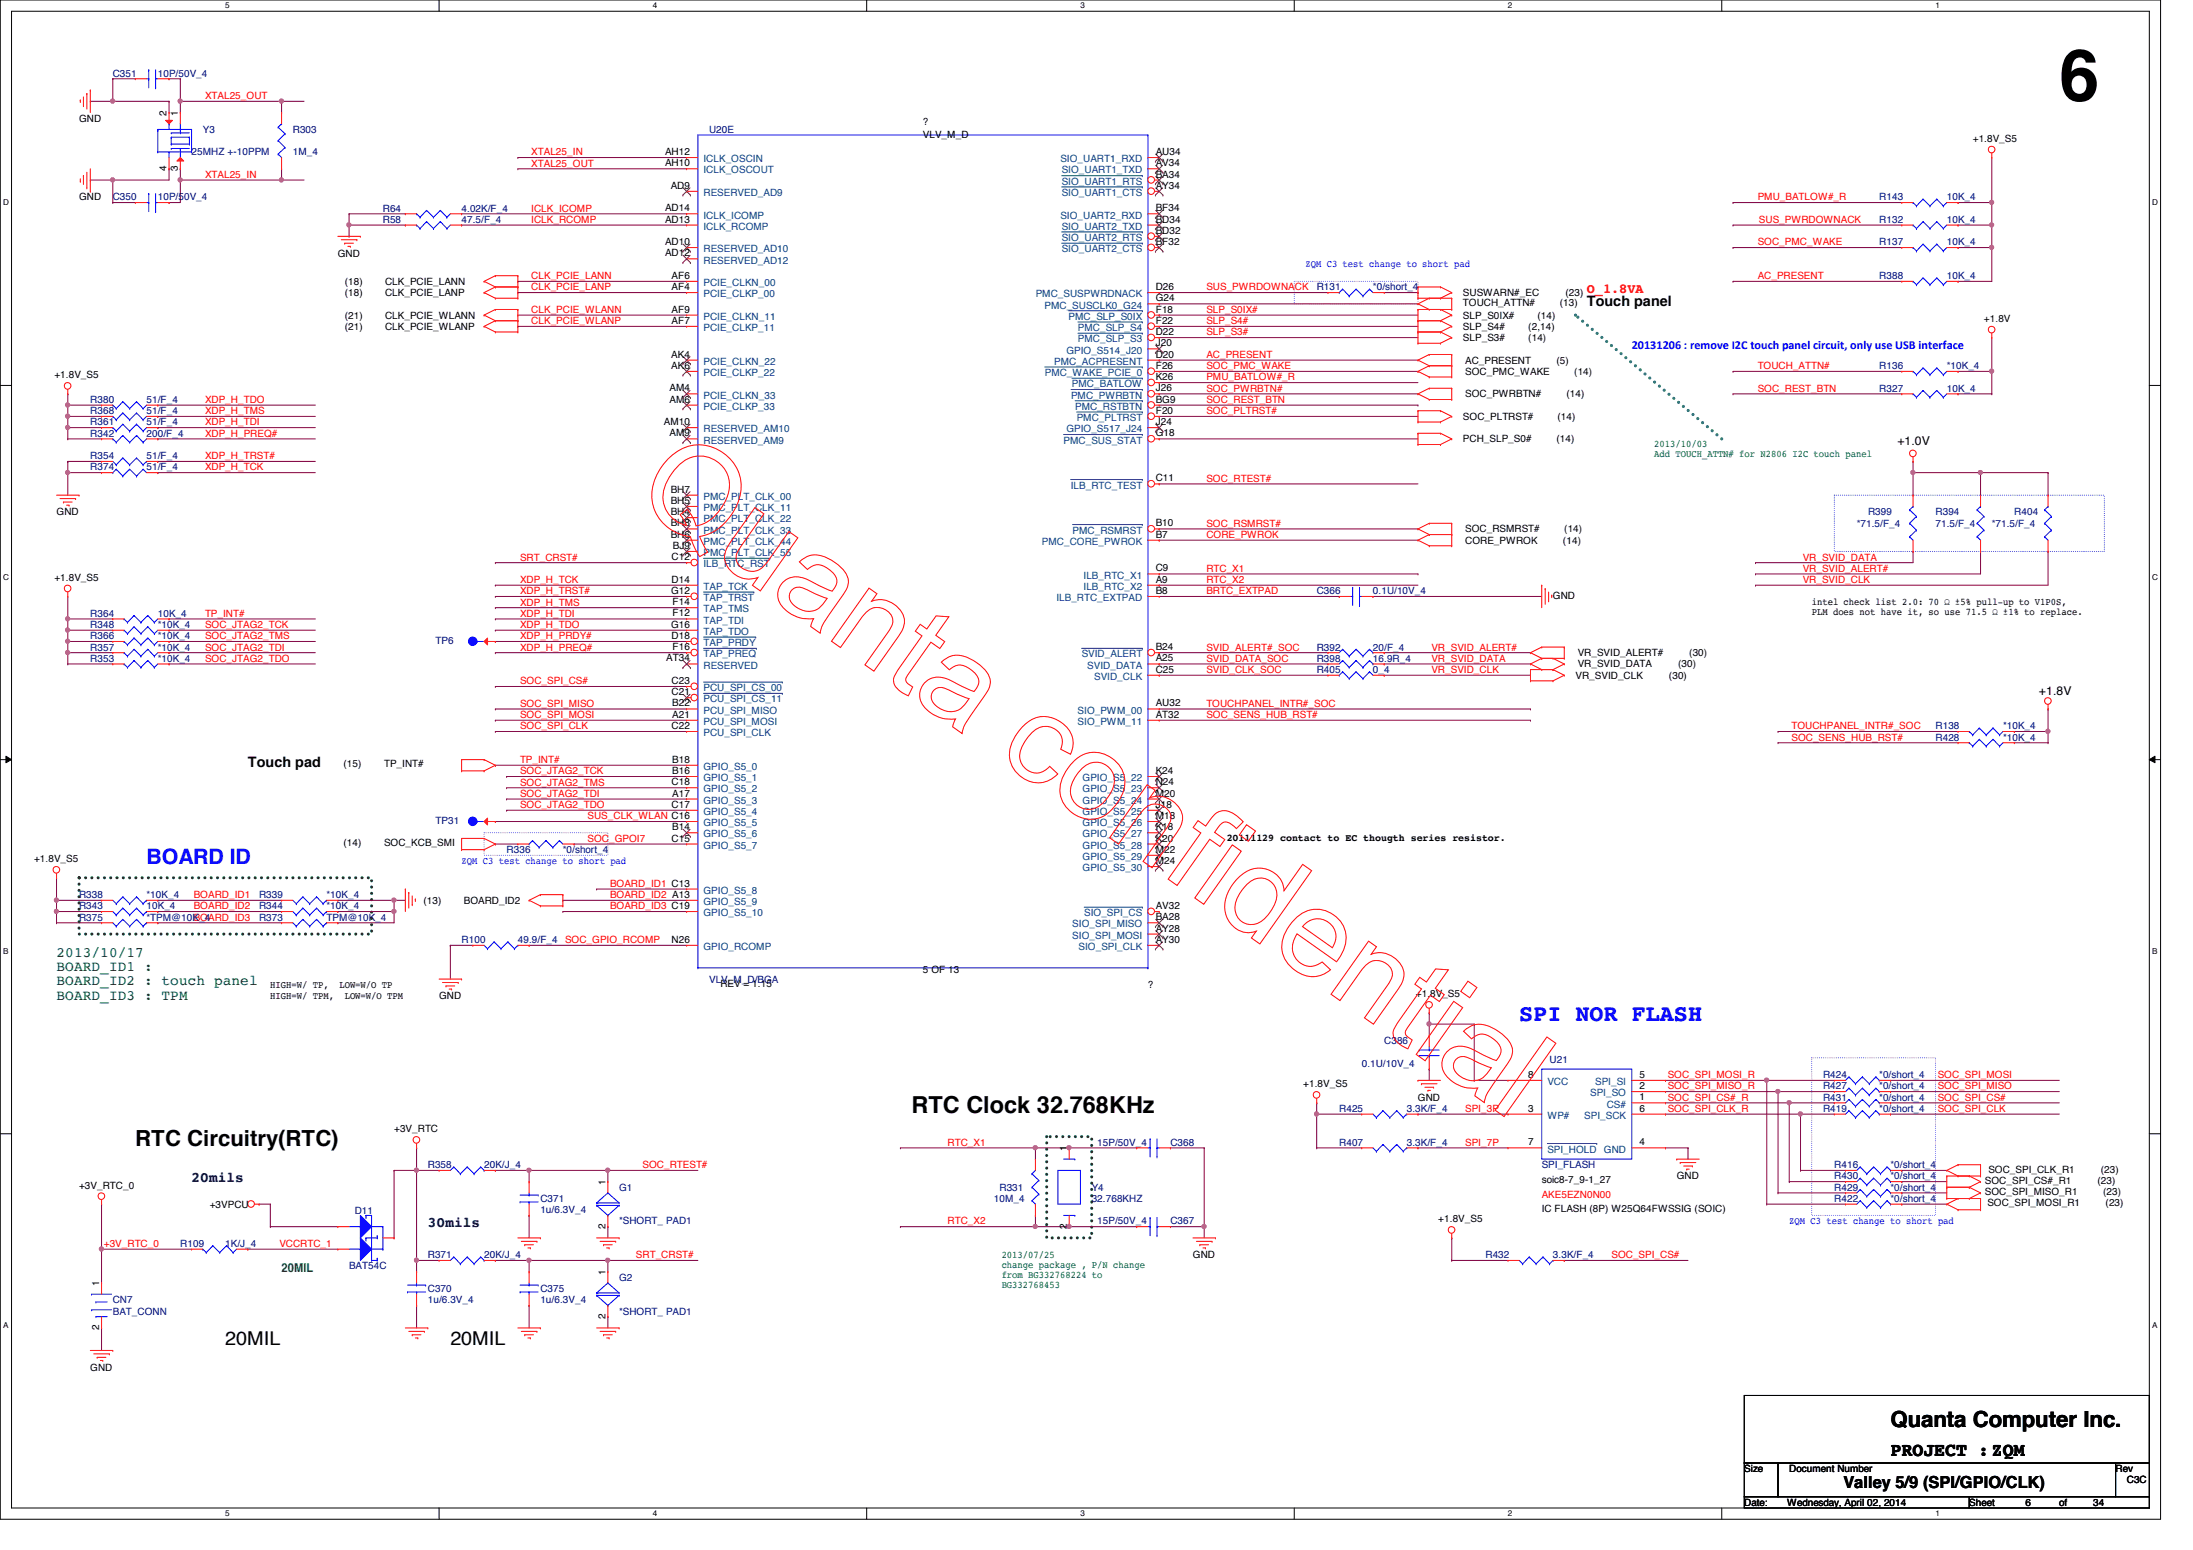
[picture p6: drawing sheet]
<svg xmlns="http://www.w3.org/2000/svg" width="297mm" height="210mm" viewBox="0 0 297 210" stroke-linecap="round" stroke-linejoin="round" font-family="sans-serif">
<defs><g id="words">
<text font-size="9.7" x="278.9" y="13.6">6</text>
<text font-size="3.2" fill="#00f" x="205.8" y="138.3">SPI NOR FLASH</text>
<text font-size="3.2" x="123.5" y="150.8">RTC Clock 32.768KHz</text>
<g font-size="3">
<text x="18.3" y="155.2">RTC Circuitry(RTC)</text>
<text x="256.1" y="193.3">Quanta Computer Inc.</text>
</g>
<text font-size="2.9" fill="#00f" x="19.9" y="117">BOARD ID</text>
<g font-size="2.6">
<text x="30.5" y="182.2">20MIL</text>
<text x="61" y="182.2">20MIL</text>
<text x="256.1" y="197.2">PROJECT :ZQM</text>
</g>
<text font-size="2.2" x="249.7" y="201.5">Valley 5/9 (SPI/GPIO/CLK)</text>
<g font-size="1.9">
<text x="214.9" y="41.4">Touch panel</text>
<text x="33.6" y="103.9">Touch pad</text>
</g>
<g font-size="1.9" fill="#008000">
<text x="7.7" y="129.5">2013/10/17</text>
<text x="7.7" y="131.5">BOARD_ID1 :</text>
<text x="7.7" y="133.4">BOARD_ID2 : touch panel</text>
<text x="7.7" y="135.4">BOARD_ID3 : TPM</text>
</g>
<g font-size="1.9" fill="#000040">
<text x="25.9" y="160.1">20mils</text>
<text x="58" y="166.2">30mils</text>
</g>
<text font-size="1.8" fill="#f00" x="214.9" y="39.6">O_1.8VA</text>
<text font-size="1.7" fill="#00f" x="221" y="47.3">20131206 : remove I2C touch panel circuit, only use USB interface</text>
<g font-size="1.7">
<text x="257" y="60.3">+1.0V</text>
<text x="276.2" y="94.1">+1.8V</text>
</g>
<text font-size="1.7" fill="#008000" x="38.1" y="172.2">20MIL</text>
<g font-size="1.4" fill="#000080">
<text x="15.3" y="10.4">C351</text>
<text x="21.4" y="10.4">10P/50V_4</text>
<text x="27.5" y="18">Y3</text>
<text x="39.7" y="18">R303</text>
<text x="96.1" y="18">U20E</text>
<text x="25.9" y="21">25MHZ +-10PPM</text>
<text x="39.7" y="21">1M_4</text>
<text x="15.3" y="27.1">C350</text>
<text x="21.4" y="27.1">10P/50V_4</text>
<text x="51.9" y="28.7">R64</text>
<text x="62.5" y="28.7">4.02K/F_4</text>
<text x="254.5" y="27.1">R143</text>
<text x="263.7" y="27.1">10K_4</text>
<text x="51.9" y="30.2">R58</text>
<text x="62.5" y="30.2">47.5/F_4</text>
<text x="254.5" y="33.2">R137</text>
<text x="254.5" y="30.2">R132</text>
<text x="263.7" y="33.2">10K_4</text>
<text x="263.7" y="30.2">10K_4</text>
<text x="178.3" y="39.3">R131</text>
<text x="186" y="39.3">*0/short_4</text>
<text x="254.5" y="37.8">R388</text>
<text x="263.7" y="37.8">10K_4</text>
<text x="254.5" y="53">R327</text>
<text x="254.5" y="50">R136</text>
<text x="263.7" y="53">10K_4</text>
<text x="263.7" y="50">*10K_4</text>
<text x="12.2" y="54.6">R380</text>
<text x="12.2" y="56.1">R368</text>
<text x="12.2" y="59.1">R342</text>
<text x="12.2" y="57.6">R361</text>
<text x="19.9" y="54.6">51/F_4</text>
<text x="19.9" y="56.1">51/F_4</text>
<text x="19.9" y="59.1">200/F_4</text>
<text x="19.9" y="57.6">51/F_4</text>
<text x="12.2" y="62.2">R354</text>
<text x="12.2" y="63.7">R374</text>
<text x="19.9" y="62.2">51/F_4</text>
<text x="19.9" y="63.7">51/F_4</text>
<text x="251.5" y="71.3">*71.5/F_4</text>
<text x="253" y="69.8">R399</text>
<text x="262.2" y="69.8">R394</text>
<text x="262.2" y="71.3">71.5/F_4</text>
<text x="269.8" y="71.3">*71.5/F_4</text>
<text x="272.8" y="69.8">R404</text>
<text x="12.2" y="83.5">R364</text>
<text x="21.4" y="83.5">10K_4</text>
<text x="178.3" y="80.5">C366</text>
<text x="186" y="80.5">0.1U/10V_4</text>
<text x="12.2" y="86.6">R366</text>
<text x="12.2" y="85">R348</text>
<text x="12.2" y="89.6">R353</text>
<text x="12.2" y="88.1">R357</text>
<text x="21.4" y="86.6">*10K_4</text>
<text x="21.4" y="85">*10K_4</text>
<text x="21.4" y="89.6">*10K_4</text>
<text x="21.4" y="88.1">*10K_4</text>
<text x="59" y="87.2">TP6</text>
<text x="178.3" y="89.6">R398</text>
<text x="178.3" y="88.1">R392</text>
<text x="186" y="89.6">16.9R_4</text>
<text x="186" y="88.1">20/F_4</text>
<text x="178.3" y="91.1">R405</text>
<text x="186" y="91.1">0_4</text>
<text x="262.2" y="98.8">R138</text>
<text x="262.2" y="100.3">R428</text>
<text x="271.3" y="98.8">*10K_4</text>
<text x="271.3" y="100.3">*10K_4</text>
<text x="59" y="111.5">TP31</text>
<text x="68.6" y="115.5">R336</text>
<text x="76.2" y="115.5">*0/short_4</text>
<text x="10.7" y="124.7">R375</text>
<text x="10.7" y="121.6">R338</text>
<text x="10.7" y="123.1">R343</text>
<text x="19.8" y="124.7">*TPM@10K_4</text>
<text x="19.8" y="121.6">*10K_4</text>
<text x="19.8" y="123.1">10K_4</text>
<text x="35.1" y="121.6">R339</text>
<text x="35.1" y="123.1">R344</text>
<text x="35.1" y="124.7">R373</text>
<text x="44.2" y="121.6">*10K_4</text>
<text x="44.2" y="123.1">*10K_4</text>
<text x="44.2" y="124.7">TPM@10K_4</text>
<text x="62.5" y="127.7">R100</text>
<text x="70.1" y="127.7">49.9/F_4</text>
<text x="96.1" y="133.1">VLV_M_D/BGA</text>
<text x="187.5" y="141.4">C386</text>
<text x="209.9" y="143.9">U21</text>
<text x="184.4" y="144.5">0.1U/10V_4</text>
<text x="246.9" y="146">R424</text>
<text x="246.9" y="147.5">R427</text>
<text x="246.9" y="149.1">R431</text>
<text x="254.5" y="146">*0/short_4</text>
<text x="254.5" y="147.5">*0/short_4</text>
<text x="254.5" y="149.1">*0/short_4</text>
<text x="148.6" y="155.2">15P/50V_4</text>
<text x="158.5" y="155.2">C368</text>
<text x="181.4" y="150.6">R425</text>
<text x="181.4" y="155.2">R407</text>
<text x="190.5" y="150.6">3.3K/F_4</text>
<text x="190.5" y="155.2">3.3K/F_4</text>
<text x="246.9" y="150.6">R419</text>
<text x="254.5" y="150.6">*0/short_4</text>
<text x="58" y="158.2">R358</text>
<text x="65.6" y="158.2">20K/J_4</text>
<text x="83.9" y="161.2">G1</text>
<text x="135.4" y="161.2">R331</text>
<text x="147.9" y="161.2">Y4</text>
<text x="208.8" y="158.2">SPI_FLASH</text>
<text x="248.5" y="158.2">R416</text>
<text x="248.5" y="159.7">R430</text>
<text x="248.5" y="161.2">R429</text>
<text x="256.1" y="158.2">*0/short_4</text>
<text x="256.1" y="159.7">*0/short_4</text>
<text x="256.1" y="161.2">*0/short_4</text>
<text x="48" y="164.5">D11</text>
<text x="73.2" y="162.8">C371</text>
<text x="73.2" y="164.3">1u/6.3V_4</text>
<text x="83.9" y="165.8">*SHORT_ PAD1</text>
<text x="134.6" y="162.8">10M_4</text>
<text x="147.9" y="162.8">32.768KHZ</text>
<text x="148.6" y="165.8">15P/50V_4</text>
<text x="158.5" y="165.8">C367</text>
<text x="248.5" y="162.8">R422</text>
<text x="256.1" y="162.8">*0/short_4</text>
<text x="24.4" y="168.9">R109</text>
<text x="30.5" y="168.9">1K/J_4</text>
<text x="47.3" y="171.9">BAT54C</text>
<text x="58" y="170.4">R371</text>
<text x="65.6" y="170.4">20K/J_4</text>
<text x="83.9" y="173.4">G2</text>
<text x="201.2" y="170.4">R432</text>
<text x="210.4" y="170.4">3.3K/F_4</text>
<text x="15.3" y="176.5">CN7</text>
<text x="15.3" y="178">BAT_CONN</text>
<text x="58" y="175">C370</text>
<text x="58" y="176.5">1u/6.3V_4</text>
<text x="73.2" y="175">C375</text>
<text x="73.2" y="176.5">1u/6.3V_4</text>
<text x="83.9" y="178">*SHORT_ PAD1</text>
</g>
<g font-size="1.4">
<text x="10.7" y="16.5">GND</text>
<text x="22.6" y="15.7" transform="rotate(-90 22.6 15.7)">2</text>
<text x="24.1" y="15.7" transform="rotate(-90 24.1 15.7)">1</text>
<text x="125" y="16.9">?</text>
<text x="22.6" y="23.2" transform="rotate(-90 22.6 23.2)">4</text>
<text x="24.1" y="23.2" transform="rotate(-90 24.1 23.2)">3</text>
<text x="90.1" y="22.5">AH10</text>
<text x="90.1" y="21">AH12</text>
<text x="125" y="18.8">VLV_M_D</text>
<text x="156.5" y="22.5">AV34</text>
<text x="156.5" y="21">AU34</text>
<text x="267.2" y="19.2">+1.8V_S5</text>
<text x="10.7" y="27.1">GND</text>
<text x="90.1" y="28.6">AD14</text>
<text x="90.8" y="25.6">AD9</text>
<text x="156.5" y="28.6">BF34</text>
<text x="156.5" y="24">BA34</text>
<text x="156.5" y="25.6">AY34</text>
<text x="45.8" y="34.8">GND</text>
<text x="90.1" y="30.1">AD13</text>
<text x="90.1" y="33.2">AD10</text>
<text x="90.1" y="34.7">AD12</text>
<text x="156.5" y="33.2">BF32</text>
<text x="156.5" y="31.7">BD32</text>
<text x="156.5" y="30.1">BD34</text>
<text x="46.7" y="38.6">(18)</text>
<text x="46.7" y="40.1">(18)</text>
<text x="52.2" y="38.6">CLK_PCIE_LANN</text>
<text x="52.2" y="40.1">CLK_PCIE_LANP</text>
<text x="91" y="37.8">AF6</text>
<text x="91" y="39.3">AF4</text>
<text x="156.5" y="39.3">D26</text>
<text x="156.5" y="40.8">G24</text>
<text x="198.2" y="40.1">SUSWARN#_EC</text>
<text x="198.2" y="41.4">TOUCH_ATTN#</text>
<text x="211.3" y="41.4">(13)</text>
<text x="212" y="40.1">(23)</text>
<text x="46.7" y="43.1">(21)</text>
<text x="46.7" y="44.7">(21)</text>
<text x="52.2" y="43.1">CLK_PCIE_WLANN</text>
<text x="52.2" y="44.7">CLK_PCIE_WLANP</text>
<text x="91" y="42.3">AF9</text>
<text x="91" y="43.9">AF7</text>
<text x="156.5" y="42.3">F18</text>
<text x="156.5" y="43.9">F22</text>
<text x="156.5" y="45.4">D22</text>
<text x="156.5" y="46.9">J20</text>
<text x="198.2" y="44.7">SLP_S4#</text>
<text x="198.2" y="46.2">SLP_S3#</text>
<text x="198.2" y="43.1">SLP_S0IX#</text>
<text x="207" y="44.7">(2,14)</text>
<text x="207" y="46.2">(14)</text>
<text x="208.2" y="43.1">(14)</text>
<text x="268.7" y="43.6">+1.8V</text>
<text x="7.4" y="51.2">+1.8V_S5</text>
<text x="90.7" y="53">AM4</text>
<text x="90.9" y="50">AK6</text>
<text x="90.9" y="48.4">AK4</text>
<text x="156.5" y="51.5">K26</text>
<text x="156.5" y="48.4">D20</text>
<text x="156.5" y="53">J26</text>
<text x="156.5" y="50">F26</text>
<text x="198.5" y="53.8">SOC_PWRBTN#</text>
<text x="198.5" y="49.2">AC_PRESENT</text>
<text x="198.5" y="50.8">SOC_PMC_WAKE</text>
<text x="210.8" y="49.2">(5)</text>
<text x="212.2" y="53.8">(14)</text>
<text x="213.2" y="50.8">(14)</text>
<text x="89.9" y="57.6">AM10</text>
<text x="90.7" y="54.5">AM6</text>
<text x="90.7" y="59.1">AM9</text>
<text x="156.5" y="54.5">BG9</text>
<text x="156.5" y="56">F20</text>
<text x="156.5" y="59.1">G18</text>
<text x="156.5" y="57.6">J24</text>
<text x="198.2" y="56.9">SOC_PLTRST#</text>
<text x="198.2" y="59.9">PCH_SLP_S0#</text>
<text x="210.8" y="59.9">(14)</text>
<text x="210.9" y="56.9">(14)</text>
<text x="156.5" y="65.2">C11</text>
<text x="7.7" y="69.8">GND</text>
<text x="90.8" y="66.7">BH7</text>
<text x="90.8" y="69.8">BH4</text>
<text x="90.8" y="68.2">BH5</text>
<text x="90.8" y="71.3">BH8</text>
<text x="156.5" y="71.3">B10</text>
<text x="90.8" y="72.8">BH6</text>
<text x="91" y="75.9">C12</text>
<text x="91.1" y="74.3">BJ9</text>
<text x="156.5" y="77.4">C9</text>
<text x="156.5" y="72.8">B7</text>
<text x="198.5" y="73.6">CORE_PWROK</text>
<text x="198.5" y="72.1">SOC_RSMRST#</text>
<text x="211.7" y="73.6">(14)</text>
<text x="211.9" y="72.1">(14)</text>
<text x="7.4" y="78.7">+1.8V_S5</text>
<text x="90.9" y="80.4">G12</text>
<text x="91" y="78.9">D14</text>
<text x="91.1" y="82">F14</text>
<text x="91.1" y="83.5">F12</text>
<text x="156.5" y="80.4">B8</text>
<text x="156.5" y="78.9">A9</text>
<text x="210.4" y="81.1">GND</text>
<text x="245.4" y="81.9">intel check list 2.0: 70 Ω ±5% pull-up to V1P0S,</text>
<text x="245.4" y="83.3">PLM does not have it, so use 71.5 Ω ±1% to replace.</text>
<text x="90.3" y="89.6">AT34</text>
<text x="90.9" y="85">G16</text>
<text x="91" y="86.5">D18</text>
<text x="91.1" y="88.1">F16</text>
<text x="156.5" y="89.6">A25</text>
<text x="156.5" y="88.1">B24</text>
<text x="213.7" y="88.9">VR_SVID_ALERT#</text>
<text x="228.8" y="88.9">(30)</text>
<text x="91" y="92.6">C23</text>
<text x="91" y="94.1">C21</text>
<text x="91.1" y="95.7">B22</text>
<text x="156.5" y="95.7">AU32</text>
<text x="156.5" y="91.1">C25</text>
<text x="213.4" y="91.9">VR_SVID_CLK</text>
<text x="213.7" y="90.4">VR_SVID_DATA</text>
<text x="226.1" y="91.9">(30)</text>
<text x="227.3" y="90.4">(30)</text>
<text x="91" y="98.7">C22</text>
<text x="91.1" y="97.2">A21</text>
<text x="156.5" y="97.2">AT32</text>
<text x="46.5" y="103.9">(15)</text>
<text x="52" y="103.9">TP_INT#</text>
<text x="91" y="106.3">C18</text>
<text x="91.1" y="103.3">B18</text>
<text x="91.1" y="104.8">B16</text>
<text x="91.1" y="107.9">A17</text>
<text x="156.5" y="104.8">K24</text>
<text x="156.5" y="106.3">N24</text>
<text x="156.5" y="107.9">M20</text>
<text x="91" y="109.4">C17</text>
<text x="91" y="114">C15</text>
<text x="91.1" y="112.4">B14</text>
<text x="156.5" y="109.4">J18</text>
<text x="156.5" y="110.9">M18</text>
<text x="156.5" y="112.4">K18</text>
<text x="156.5" y="114">K20</text>
<text x="166.2" y="113.9">20111129 contact to EC thougth series resistor.</text>
<text x="4.6" y="116.8">+1.8V_S5</text>
<text x="46.5" y="114.6">(14)</text>
<text x="52" y="114.6">SOC_KCB_SMI</text>
<text x="156.5" y="115.5">M22</text>
<text x="156.5" y="117">M24</text>
<text x="57.4" y="122.4">(13)</text>
<text x="62.8" y="122.4">BOARD_ID2</text>
<text x="156.5" y="123.1">AV32</text>
<text x="156.5" y="124.6">BA28</text>
<text x="91" y="127.7">N26</text>
<text x="125" y="131.8">5 OF 13</text>
<text x="156.5" y="127.7">AY30</text>
<text x="156.5" y="126.2">AY28</text>
<text x="36.6" y="135.3">HIGH=W/ TPM,</text>
<text x="36.6" y="133.7">HIGH=W/ TP,</text>
<text x="46" y="133.7">LOW=W/O TP</text>
<text x="46.7" y="135.3">LOW=W/O TPM</text>
<text x="59.5" y="135.3">GND</text>
<text x="97.6" y="133.6">REV = 1.15</text>
<text x="155.5" y="133.8">?</text>
<text x="191.8" y="135">+1.8V_S5</text>
<text x="176.5" y="147.2">+1.8V_S5</text>
<text x="192.1" y="149.1">GND</text>
<text x="207" y="146">8</text>
<text x="222.1" y="149">1</text>
<text x="222.1" y="146">5</text>
<text x="222.1" y="147.5">2</text>
<text x="53.4" y="153.3">+3V_RTC</text>
<text x="144.5" y="155.9" transform="rotate(-90 144.5 155.9)">1</text>
<text x="207" y="155.1">7</text>
<text x="207" y="150.5">3</text>
<text x="222.1" y="150.5">6</text>
<text x="222.1" y="155.1">4</text>
<text x="10.7" y="161">+3V_RTC_0</text>
<text x="82" y="160.5" transform="rotate(-90 82 160.5)">1</text>
<text x="208.8" y="160.2">soic8-7_9-1_27</text>
<text x="227.1" y="159.7">GND</text>
<text x="268.9" y="161.8">SOC_SPI_MISO_R1</text>
<text x="268.9" y="160.3">SOC_SPI_CS#_R1</text>
<text x="269.3" y="158.8">SOC_SPI_CLK_R1</text>
<text x="284.1" y="160.3">(23)</text>
<text x="284.6" y="158.8">(23)</text>
<text x="284.9" y="161.8">(23)</text>
<text x="28.4" y="163.5">+3VPCU</text>
<text x="82" y="166.4" transform="rotate(-90 82 166.4)">2</text>
<text x="144.5" y="166.4" transform="rotate(-90 144.5 166.4)">2</text>
<text x="194.8" y="165.5">+1.8V_S5</text>
<text x="208.8" y="164.1">IC FLASH (8P) W25Q64FWSSIG (SOIC)</text>
<text x="269.2" y="163.4">SOC_SPI_MOSI_R1</text>
<text x="285.2" y="163.4">(23)</text>
<text x="82" y="172.7" transform="rotate(-90 82 172.7)">1</text>
<text x="161.6" y="170.4">GND</text>
<text x="13.4" y="174.2" transform="rotate(-90 13.4 174.2)">1</text>
<text x="82" y="178.6" transform="rotate(-90 82 178.6)">2</text>
<text x="12.2" y="185.6">GND</text>
<text x="13.4" y="180.1" transform="rotate(-90 13.4 180.1)">2</text>
<text x="236.3" y="199.3">Size</text>
<text x="236.3" y="203.9">Date:</text>
<text x="242.1" y="203.9">Wednesday, April 02, 2014</text>
<text x="242.4" y="199.3">Document Number</text>
<text x="266.7" y="203.9">Sheet</text>
<text x="274.4" y="203.9">6</text>
<text x="278.9" y="203.9">of</text>
<text x="283.5" y="203.9">34</text>
<text x="286.6" y="199.3">Rev</text>
<text x="288.1" y="200.9">C3C</text>
</g>
<g font-size="1.4" fill="#f00">
<text x="27.8" y="13.4">XTAL25_OUT</text>
<text x="72" y="22.6">XTAL25_OUT</text>
<text x="72" y="21">XTAL25_IN</text>
<text x="27.8" y="24.1">XTAL25_IN</text>
<text x="72" y="28.7">ICLK_ICOMP</text>
<text x="238.1" y="27.1">PMU_BATLOW#_R</text>
<text x="72" y="30.2">ICLK_RCOMP</text>
<text x="238.1" y="33.2">SOC_PMC_WAKE</text>
<text x="238.2" y="30.2">SUS_PWRDOWNACK</text>
<text x="72" y="37.8">CLK_PCIE_LANN</text>
<text x="72" y="39.3">CLK_PCIE_LANP</text>
<text x="163.4" y="39.3">SUS_PWRDOWNACK</text>
<text x="238.1" y="37.8">AC_PRESENT</text>
<text x="72" y="42.4">CLK_PCIE_WLANN</text>
<text x="72" y="43.9">CLK_PCIE_WLANP</text>
<text x="163.4" y="43.9">SLP_S4#</text>
<text x="163.4" y="45.4">SLP_S3#</text>
<text x="163.4" y="42.4">SLP_S0IX#</text>
<text x="163.4" y="48.5">AC_PRESENT</text>
<text x="163.4" y="53">SOC_PWRBTN#</text>
<text x="163.4" y="50">SOC_PMC_WAKE</text>
<text x="163.4" y="51.5">PMU_BATLOW#_R</text>
<text x="238.1" y="53">SOC_REST_BTN</text>
<text x="238.1" y="50">TOUCH_ATTN#</text>
<text x="27.8" y="59.1">XDP_H_PREQ#</text>
<text x="27.8" y="57.6">XDP_H_TDI</text>
<text x="27.8" y="56.1">XDP_H_TMS</text>
<text x="27.8" y="54.6">XDP_H_TDO</text>
<text x="163.4" y="56.1">SOC_PLTRST#</text>
<text x="163.4" y="54.6">SOC_REST_BTN</text>
<text x="27.8" y="63.7">XDP_H_TCK</text>
<text x="27.8" y="62.2">XDP_H_TRST#</text>
<text x="163.4" y="65.2">SOC_RTEST#</text>
<text x="163.4" y="71.3">SOC_RSMRST#</text>
<text x="70.4" y="75.9">SRT_CRST#</text>
<text x="163.4" y="72.9">CORE_PWROK</text>
<text x="163.4" y="77.4">RTC_X1</text>
<text x="244.2" y="75.9">VR_SVID_DATA</text>
<text x="244.2" y="77.4">VR_SVID_ALERT#</text>
<text x="27.8" y="83.5">TP_INT#</text>
<text x="70.4" y="79">XDP_H_TCK</text>
<text x="70.4" y="80.5">XDP_H_TRST#</text>
<text x="70.4" y="82">XDP_H_TMS</text>
<text x="70.4" y="83.5">XDP_H_TDI</text>
<text x="163.4" y="79">RTC_X2</text>
<text x="163.4" y="80.5">BRTC_EXTPAD</text>
<text x="244.2" y="79">VR_SVID_CLK</text>
<text x="27.8" y="85">SOC_JTAG2_TCK</text>
<text x="27.8" y="86.6">SOC_JTAG2_TMS</text>
<text x="27.8" y="88.1">SOC_JTAG2_TDI</text>
<text x="27.8" y="89.6">SOC_JTAG2_TDO</text>
<text x="70.4" y="85">XDP_H_TDO</text>
<text x="70.4" y="86.6">XDP_H_PRDY#</text>
<text x="70.4" y="88.1">XDP_H_PREQ#</text>
<text x="163.4" y="88.1">SVID_ALERT#_SOC</text>
<text x="163.4" y="89.6">SVID_DATA_SOC</text>
<text x="193.9" y="88.1">VR_SVID_ALERT#</text>
<text x="193.9" y="89.6">VR_SVID_DATA</text>
<text x="70.4" y="92.7">SOC_SPI_CS#</text>
<text x="70.4" y="95.7">SOC_SPI_MISO</text>
<text x="163.4" y="91.1">SVID_CLK_SOC</text>
<text x="163.4" y="95.7">TOUCHPANEL_INTR#_SOC</text>
<text x="193.9" y="91.1">VR_SVID_CLK</text>
<text x="70.4" y="98.8">SOC_SPI_CLK</text>
<text x="70.4" y="97.2">SOC_SPI_MOSI</text>
<text x="163.4" y="97.2">SOC_SENS_HUB_RST#</text>
<text x="242.7" y="98.8">TOUCHPANEL_INTR#_SOC</text>
<text x="242.7" y="100.3">SOC_SENS_HUB_RST#</text>
<text x="70.4" y="103.3">TP_INT#</text>
<text x="70.4" y="104.9">SOC_JTAG2_TCK</text>
<text x="70.4" y="106.4">SOC_JTAG2_TMS</text>
<text x="70.4" y="107.9">SOC_JTAG2_TDI</text>
<text x="70.4" y="109.4">SOC_JTAG2_TDO</text>
<text x="79.6" y="111">SUS_CLK_WLAN C16</text>
<text x="79.6" y="114">SOC_GPOI7</text>
<text x="26.2" y="123.1">BOARD_ID2</text>
<text x="26.2" y="121.6">BOARD_ID1</text>
<text x="26.2" y="124.7">BOARD_ID3</text>
<text x="82.6" y="121.6">BOARD_ID2 A13</text>
<text x="82.6" y="123.1">BOARD_ID3 C19</text>
<text x="82.6" y="120.1">BOARD_ID1 C13</text>
<text x="76.5" y="127.7">SOC_GPIO_RCOMP</text>
<text x="225.9" y="146">SOC_SPI_MOSI_R</text>
<text x="225.9" y="147.5">SOC_SPI_MISO_R</text>
<text x="225.9" y="149.1">SOC_SPI_CS#_R</text>
<text x="262.5" y="146">SOC_SPI_MOSI</text>
<text x="262.5" y="147.5">SOC_SPI_MISO</text>
<text x="262.5" y="149.1">SOC_SPI_CS#</text>
<text x="128.4" y="155.2">RTC_X1</text>
<text x="198.5" y="150.6">SPI_3P</text>
<text x="198.5" y="155.2">SPI_7P</text>
<text x="225.9" y="150.6">SOC_SPI_CLK_R</text>
<text x="262.5" y="150.6">SOC_SPI_CLK</text>
<text x="87" y="158.2">SOC_RTEST#</text>
<text x="128.4" y="165.8">RTC_X2</text>
<text x="208.8" y="162.2">AKE5EZN0N00</text>
<text x="14.1" y="168.9">+3V_RTC_0</text>
<text x="37.8" y="168.9">VCCRTC_1</text>
<text x="86.1" y="170.4">SRT_CRST#</text>
<text x="218.3" y="170.4">SOC_SPI_CS#</text>
</g>
<g font-size="1.4" fill="#004080">
<text x="95.3" y="23.5">ICLK_OSCOUT</text>
<text x="95.3" y="22">ICLK_OSCIN</text>
<text x="143.6" y="22">SIO_UART1_RXD</text>
<text x="143.8" y="23.5">SIO_UART1_TXD</text>
<text x="95.3" y="29.6">ICLK_ICOMP</text>
<text x="95.3" y="26.5">RESERVED_AD9</text>
<text x="143.6" y="29.6">SIO_UART2_RXD</text>
<text x="143.8" y="25">SIO_UART1_RTS</text>
<text x="143.8" y="26.5">SIO_UART1_CTS</text>
<text x="95.3" y="31.1">ICLK_RCOMP</text>
<text x="95.3" y="34.2">RESERVED_AD10</text>
<text x="95.3" y="35.7">RESERVED_AD12</text>
<text x="143.8" y="34.2">SIO_UART2_CTS</text>
<text x="143.8" y="32.6">SIO_UART2_RTS</text>
<text x="143.8" y="31.1">SIO_UART2_TXD</text>
<text x="95.3" y="38.7">PCIE_CLKN_00</text>
<text x="95.3" y="40.3">PCIE_CLKP_00</text>
<text x="140.3" y="40.3">PMC_SUSPWRDNACK</text>
<text x="141.5" y="41.8">PMC_SUSCLK0_G24</text>
<text x="95.3" y="43.3">PCIE_CLKN_11</text>
<text x="95.3" y="44.8">PCIE_CLKP_11</text>
<text x="144.4" y="47.9">GPIO_S514_J20</text>
<text x="144.7" y="43.3">PMC_SLP_S0IX</text>
<text x="146" y="44.8">PMC_SLP_S4</text>
<text x="146" y="46.4">PMC_SLP_S3</text>
<text x="95.3" y="50.9">PCIE_CLKP_22</text>
<text x="95.3" y="49.4">PCIE_CLKN_22</text>
<text x="95.3" y="54">PCIE_CLKN_33</text>
<text x="141.5" y="50.9">PMC_WAKE_PCIE_0</text>
<text x="142.8" y="49.4">PMC_ACPRESENT</text>
<text x="145.1" y="54">PMC_PWRBTN</text>
<text x="145.2" y="52.5">PMC_BATLOW</text>
<text x="95.3" y="55.5">PCIE_CLKP_33</text>
<text x="95.3" y="58.5">RESERVED_AM10</text>
<text x="144.4" y="58.5">GPIO_S517_J24</text>
<text x="145.6" y="55.5">PMC_RSTBTN</text>
<text x="145.8" y="57">PMC_PLTRST</text>
<text x="95.3" y="60.1">RESERVED_AM9</text>
<text x="144.1" y="60.1">PMC_SUS_STAT</text>
<text x="95.3" y="67.7">PMC_PLT_CLK_00</text>
<text x="95.3" y="70.7">PMC_PLT_CLK_22</text>
<text x="95.3" y="69.2">PMC_PLT_CLK_11</text>
<text x="145" y="66.2">ILB_RTC_TEST</text>
<text x="95.3" y="72.3">PMC_PLT_CLK_33</text>
<text x="95.3" y="73.8">PMC_PLT_CLK_44</text>
<text x="95.3" y="75.3">PMC_PLT_CLK_55</text>
<text x="95.3" y="76.8">ILB_RTC_RST</text>
<text x="141.1" y="73.8">PMC_CORE_PWROK</text>
<text x="145.3" y="72.3">PMC_RSMRST</text>
<text x="95.3" y="79.9">TAP_TCK</text>
<text x="95.3" y="81.4">TAP_TRST</text>
<text x="95.3" y="82.9">TAP_TMS</text>
<text x="143.1" y="81.4">ILB_RTC_EXTPAD</text>
<text x="146.8" y="79.9">ILB_RTC_X2</text>
<text x="146.8" y="78.4">ILB_RTC_X1</text>
<text x="95.3" y="86">TAP_TDO</text>
<text x="95.3" y="89">TAP_PREQ</text>
<text x="95.3" y="87.5">TAP_PRDY</text>
<text x="95.3" y="84.5">TAP_TDI</text>
<text x="146.5" y="89">SVID_ALERT</text>
<text x="95.3" y="90.6">RESERVED</text>
<text x="95.3" y="93.6">PCU_SPI_CS_00</text>
<text x="95.3" y="95.1">PCU_SPI_CS_11</text>
<text x="147.3" y="90.6">SVID_DATA</text>
<text x="148.2" y="92.1">SVID_CLK</text>
<text x="95.3" y="96.6">PCU_SPI_MISO</text>
<text x="95.3" y="98.2">PCU_SPI_MOSI</text>
<text x="95.3" y="99.7">PCU_SPI_CLK</text>
<text x="146" y="96.6">SIO_PWM_00</text>
<text x="146" y="98.2">SIO_PWM_11</text>
<text x="95.3" y="104.3">GPIO_S5_0</text>
<text x="95.3" y="105.8">GPIO_S5_1</text>
<text x="95.3" y="107.3">GPIO_S5_2</text>
<text x="146.6" y="105.8">GPIO_S5_22</text>
<text x="146.6" y="107.3">GPIO_S5_23</text>
<text x="95.3" y="108.8">GPIO_S5_3</text>
<text x="95.3" y="110.4">GPIO_S5_4</text>
<text x="95.3" y="111.9">GPIO_S5_5</text>
<text x="95.3" y="113.4">GPIO_S5_6</text>
<text x="146.6" y="108.8">GPIO_S5_24</text>
<text x="146.6" y="110.4">GPIO_S5_25</text>
<text x="146.6" y="111.9">GPIO_S5_26</text>
<text x="146.6" y="113.4">GPIO_S5_27</text>
<text x="95.3" y="114.9">GPIO_S5_7</text>
<text x="146.6" y="114.9">GPIO_S5_28</text>
<text x="146.6" y="116.5">GPIO_S5_29</text>
<text x="146.6" y="118">GPIO_S5_30</text>
<text x="95.3" y="121">GPIO_S5_8</text>
<text x="95.3" y="122.6">GPIO_S5_9</text>
<text x="95.3" y="124.1">GPIO_S5_10</text>
<text x="145.2" y="125.6">SIO_SPI_MISO</text>
<text x="146.9" y="124.1">SIO_SPI_CS</text>
<text x="95.3" y="128.7">GPIO_RCOMP</text>
<text x="145.2" y="127.1">SIO_SPI_MOSI</text>
<text x="146.1" y="128.7">SIO_SPI_CLK</text>
<text x="209.6" y="146.9">VCC</text>
<text x="215.4" y="148.5">SPI_SO</text>
<text x="216.1" y="146.9">SPI_SI</text>
<text x="217.6" y="150">CS#</text>
<text x="209.6" y="151.5">WP#</text>
<text x="214.6" y="151.5">SPI_SCK</text>
<text x="209.6" y="156.1">SPI_HOLD</text>
<text x="217.3" y="156.1">GND</text>
</g>
<g font-size="1.4" fill="#00f">
<text x="176.8" y="36.2">ZQM C3 test change to short pad</text>
<text x="62.5" y="117">ZQM C3 test change to short pad</text>
<text x="242.4" y="165.7">ZQM C3 test change to short pad</text>
</g>
<g font-size="1.4" fill="#008000">
<text x="224.1" y="60.6">2013/10/03</text>
<text x="224.1" y="61.9">Add TOUCH_ATTN# for N2806 I2C touch panel</text>
<text x="135.7" y="170.3">2013/07/25</text>
<text x="135.7" y="171.7">change package , P/N change</text>
<text x="135.7" y="173">from BG332768224 to</text>
<text x="135.7" y="174.4">BG332768453</text>
</g>
<g font-size="1.1">
<text x="30.5" y="1.1">5</text>
<text x="88.4" y="1.1">4</text>
<text x="146.3" y="1.1">3</text>
<text x="204.3" y="1.1">2</text>
<text x="262.2" y="1.1">1</text>
<text x=".4" y="27.8">D</text>
<text x="291.5" y="27.8">D</text>
<text x=".4" y="78.5">C</text>
<text x="291.5" y="78.5">C</text>
<text x=".4" y="129.2">B</text>
<text x="291.5" y="129.2">B</text>
<text x=".4" y="179.8">A</text>
<text x="291.5" y="179.8">A</text>
<text x="30.5" y="205.4">5</text>
<text x="88.4" y="205.4">4</text>
<text x="146.3" y="205.4">3</text>
<text x="204.3" y="205.4">2</text>
<text x="262.2" y="205.4">1</text>
</g>
</g></defs>
<path d="M0 0h292.6v205.7h-292.6zM1.6 1.5h289.5v202.7h-289.5z" fill="none" stroke="#000" stroke-width=".14"/>
<g fill="#fff">
<path d="M30.5 .2h.6v1.2h-.6z"/>
<path d="M30.5 204.4h.6v1.2h-.6z"/>
</g>
<path d="M59.5 0v1.5M59.5 204.2v1.5" fill="none" stroke="#000" stroke-width=".14"/>
<g fill="#fff">
<path d="M88.4 .2h.6v1.2h-.6z"/>
<path d="M88.4 204.4h.6v1.2h-.6z"/>
</g>
<path d="M117.4 0v1.5M117.4 204.2v1.5" fill="none" stroke="#000" stroke-width=".14"/>
<g fill="#fff">
<path d="M146.3 .2h.6v1.2h-.6z"/>
<path d="M146.3 204.4h.6v1.2h-.6z"/>
</g>
<path d="M175.3 0v1.5M175.3 204.2v1.5" fill="none" stroke="#000" stroke-width=".14"/>
<g fill="#fff">
<path d="M204.3 .2h.5v1.2h-.5z"/>
<path d="M204.3 204.4h.5v1.2h-.5z"/>
</g>
<path d="M233.2 0v1.5M233.2 204.2v1.5" fill="none" stroke="#000" stroke-width=".14"/>
<g fill="#fff">
<path d="M262.2 .2h.6v1.2h-.6z"/>
<path d="M262.2 204.4h.6v1.2h-.6z"/>
<path d="M.4 26.8h.8v1.2h-.8z"/>
<path d="M291.5 26.8h.8v1.2h-.8z"/>
<path d="M.4 77.5h.8v1.2h-.8z"/>
<path d="M291.5 77.5h.8v1.2h-.8z"/>
</g>
<path d="M0 52.2h1.6M291.1 52.2h1.5" fill="none" stroke="#000" stroke-width=".14"/>
<g fill="#fff">
<path d="M.4 128.2h.7v1.2h-.7z"/>
<path d="M291.5 128.2h.7v1.2h-.7z"/>
</g>
<path d="M0 102.9h1.6M.8 102.4l.8 .5-.8 .4zM291.1 102.9l.8-.5v.9zM291.1 102.9h1.5" fill="none" stroke="#000" stroke-width=".14"/>
<path d="M.8 102.4l.8 .5-.8 .4zM291.1 102.9l.8-.5v.9z" fill="#000"/>
<g fill="#fff">
<path d="M.4 178.9h.7v1.1h-.7z"/>
<path d="M291.5 178.9h.7v1.1h-.7z"/>
</g>
<path d="M0 153.5h1.6M291.1 153.5h1.5" fill="none" stroke="#000" stroke-width=".14"/>
<path d="M10.7 118.9h39.6v7.6h-39.6zM141.8 153.9h6.1v13.7h-6.1z" fill="none" stroke="#008000" stroke-width=".42" stroke-dasharray="0 .8"/>
<path d="M233.2 59.4l-19.8-16.7" fill="none" stroke="#008040" stroke-width=".42" stroke-dasharray="0 .8"/>
<circle cx="213.4" cy="42.7" r=".21" fill="#008040" stroke-dasharray="0 .8"/>
<path d="M248.5 67.1h36.5v7.6h-36.5z" fill="none" stroke="#00f" stroke-width=".14" stroke-dasharray="0 .3"/>
<path d="M175.3 38.1h16.8v3h-16.8zM65.6 112.8h16.7v3h-16.7zM245.4 143.3h16.8v21.3h-16.8z" fill="none" stroke="#8000ff" stroke-width=".14" stroke-dasharray="0 .3"/>
<g fill="none" stroke="#800040" stroke-width=".14">
<path d="M62.5 30.5h.1M62.5 29h30.5M62.5 30.5h30.5M70.1 22.9h.1M70.1 22.9h22.9M93 29h.1M9.2 64h.1M9.2 64h4.6M9.2 64v3.1M21.4 64h.1M21.4 64h21.3M157 79.2h.1"/>
<path d="M157 79.2h35.1M67.1 99.1h.1M67.1 93h.1M67.1 96h.1M67.1 97.5h.1M67.1 99.1h25.9M67.1 93h25.9M67.1 96h25.9M67.1 97.5h25.9"/>
</g>
<circle cx="9.2" cy="64" r=".29" fill="#f0f"/>
<circle cx="9.2" cy="64" r=".29" fill="none" stroke="#f0f" stroke-width=".14"/>
<g fill="none" stroke="#800040" stroke-width=".14">
<path d="M15.3 13.7h.1M15.3 13.7h7.6M15.3 24.4h.1M15.3 24.4h7.6M157 39.6h.1M157 39.6h22.9M157 44.2h.1M157 45.7h.1M157 48.8h.1M157 44.2h35.1M157 45.7h35.1M157 48.8h35.1"/>
<path d="M9.2 62.5h.1M9.2 62.5h4.6M9.2 62.5v1.5M21.4 62.5h.1M21.4 62.5h21.3M67.1 79.2h.1M67.1 79.2h25.9M157 73.2h.1M157 71.6h.1M157 65.5h.1M157 73.2h35.1M157 71.6h35.1"/>
<path d="M157 65.5h35.1M67.1 80.8h.1M67.1 85.3h.1M67.1 86.9h.1M67.1 82.3h.1M67.1 83.8h.1M67.1 88.4h.1M67.1 80.8h25.9M67.1 85.3h25.9M67.1 86.9h25.9M67.1 82.3h25.9M67.1 83.8h25.9"/>
<path d="M67.1 88.4h25.9"/>
</g>
<circle cx="15.2" cy="13.7" r=".29" fill="#f0f"/>
<circle cx="15.2" cy="13.7" r=".29" fill="none" stroke="#f0f" stroke-width=".14"/>
<g fill="none" stroke="#800040" stroke-width=".14">
<path d="M12.2 13.7h.1M15.3 10.7h.1M15.3 10.7h3M15.3 10.7v3h-3.1M22.9 13.7h.1M22.9 10.7h.1M22.9 13.7v1.5M22.9 10.7h1.5M24.4 13.7h.1M24.4 13.7h13.7M12.2 24.4h.1M12.2 24.4h3.1"/>
<path d="M15.3 27.4h.1M15.3 27.4h3M22.9 27.4h.1M22.9 22.9h.1M22.9 22.9v1.5M22.9 27.4h1.5"/>
</g>
<circle cx="38.1" cy="13.7" r=".29" fill="#f0f"/>
<circle cx="38.1" cy="13.7" r=".29" fill="none" stroke="#f0f" stroke-width=".14"/>
<circle cx="24.4" cy="13.7" r=".29" fill="#f0f"/>
<circle cx="24.4" cy="13.7" r=".29" fill="none" stroke="#f0f" stroke-width=".14"/>
<path d="M24.4 24.4h.1M24.4 24.4h13.7" fill="none" stroke="#800040" stroke-width=".14"/>
<circle cx="38.1" cy="24.4" r=".29" fill="#f0f"/>
<circle cx="38.1" cy="24.4" r=".29" fill="none" stroke="#f0f" stroke-width=".14"/>
<circle cx="24.4" cy="24.4" r=".29" fill="#f0f"/>
<circle cx="24.4" cy="24.4" r=".29" fill="none" stroke="#f0f" stroke-width=".14"/>
<path d="M24.4 13.7h.1M24.4 13.7v1.5M15.3 24.4h.1M15.3 24.4v3M24.4 24.4h.1M24.4 24.4v3" fill="none" stroke="#800040" stroke-width=".14"/>
<circle cx="15.2" cy="24.4" r=".29" fill="#f0f"/>
<circle cx="15.2" cy="24.4" r=".29" fill="none" stroke="#f0f" stroke-width=".14"/>
<g fill="none" stroke="#800040" stroke-width=".14">
<path d="M24.4 10.7h.1M24.4 10.7v3M38.1 13.7h.1M38.1 13.7v1.5M38.1 13.7h3.1M24.4 22.9h.1M24.4 22.9v1.5M38.1 22.9h.1M38.1 24.4h.1M38.1 22.9v1.5M38.1 24.4h3.1M157 42.7h.1"/>
<path d="M157 56.4h.1M157 53.3h.1M157 42.7h35.1M157 56.4h35.1M157 54.9h35.1M157 53.3h35.1M192.1 54.9h.1M237.8 76.2h.1M259.1 62.5h.1M259.1 74.7h.1M259.1 62.5v1.5M259.1 74.7v1.5h-21.3"/>
<path d="M157 88.4h.1M157 91.4h.1M157 89.9h.1M157 80.8h24.4M157 88.4h22.9M157 91.4h22.9M157 89.9h22.9M181.4 80.8h.1M187.5 88.4h.1M187.5 91.4h.1M187.5 89.9h.1M187.5 88.4h19.8"/>
<path d="M187.5 91.4h19.8M187.5 89.9h19.8M67.1 111.3h.1M67.1 111.3h25.9M193.6 138.7h.1M193.6 138.7h6.1M193.6 144.8h.1M193.6 144.8v1.5"/>
</g>
<circle cx="193.6" cy="138.7" r=".29" fill="#f0f"/>
<circle cx="193.6" cy="138.7" r=".29" fill="none" stroke="#f0f" stroke-width=".14"/>
<g fill="none" stroke="#800040" stroke-width=".14">
<path d="M193.6 137.2h.1M193.6 137.2v1.5M199.7 138.7h.1M199.7 138.7v7.6M178.3 155.4h.1M178.3 150.9h.1M178.3 150.9h6.1M178.3 155.4h6.1M178.3 150.9v4.5M192.1 150.9h.1M192.1 155.4h.1M192.1 150.9h12.2"/>
<path d="M192.1 155.4h12.2M199.7 146.3h.1M199.7 146.3h4.6"/>
</g>
<circle cx="178.3" cy="150.8" r=".29" fill="#f0f"/>
<circle cx="178.3" cy="150.8" r=".29" fill="none" stroke="#f0f" stroke-width=".14"/>
<g fill="none" stroke="#800040" stroke-width=".14">
<path d="M157 96h50.3M157 97.5h50.3M207.3 96h.1M207.3 97.5h.1M240.8 99.1h.1M240.8 99.1h24.4M272.8 99.1h.1M272.8 99.1h4.6M193.6 138.7h.1M193.6 138.7v1.5M178.3 149.4h.1M178.3 149.4v1.5"/>
<path d="M225.6 155.4h.1M225.6 155.4h3M228.6 155.4h.1M228.6 155.4v1.6M196.6 170.7h.1M196.6 167.6h.1M196.6 170.7h7.7M196.6 167.6v3.1M211.9 170.7h.1M211.9 170.7h16.7"/>
</g>
<circle cx="277.4" cy="99" r=".29" fill="#f0f"/>
<circle cx="277.4" cy="99" r=".29" fill="none" stroke="#f0f" stroke-width=".14"/>
<g fill="none" stroke="#800040" stroke-width=".14">
<path d="M237.8 77.7h.1M237.8 79.2h.1M259.1 64h.1M259.1 64h9.2M259.1 64v3.1M268.3 74.7h.1M268.3 64h.1M268.3 64v3.1M268.3 74.7v3h-30.5M277.4 74.7h.1M277.4 74.7v4.5h-39.6M277.4 96h.1"/>
<path d="M277.4 96v3.1"/>
</g>
<circle cx="259.1" cy="64" r=".29" fill="#f0f"/>
<circle cx="259.1" cy="64" r=".29" fill="none" stroke="#f0f" stroke-width=".14"/>
<path d="M268.3 64h.1M268.3 64h9.1M277.4 64h.1M277.4 64v3.1" fill="none" stroke="#800040" stroke-width=".14"/>
<circle cx="268.2" cy="64" r=".29" fill="#f0f"/>
<circle cx="268.2" cy="64" r=".29" fill="none" stroke="#f0f" stroke-width=".14"/>
<g fill="none" stroke="#800040" stroke-width=".14">
<path d="M47.3 29h.1M47.3 30.5h.1M47.3 32h.1M47.3 29h7.6M47.3 29v3M47.3 30.5h7.6M54.9 30.5h.1M67.1 114.3h.1M67.1 103.6h.1M67.1 114.3h3M67.1 103.6h25.9M77.8 114.3h.1"/>
<path d="M77.8 114.3h15.2"/>
</g>
<circle cx="47.3" cy="30.5" r=".29" fill="#f0f"/>
<circle cx="47.3" cy="30.5" r=".29" fill="none" stroke="#f0f" stroke-width=".14"/>
<g fill="none" stroke="#800040" stroke-width=".14">
<path d="M9.2 53.3h.1M9.2 54.9h.1M9.2 54.9h4.6M9.2 53.3v3.1M21.4 59.4h.1M21.4 57.9h.1M21.4 56.4h.1M21.4 54.9h.1M21.4 59.4h21.3M21.4 57.9h21.3M21.4 56.4h21.3M21.4 54.9h21.3"/>
<path d="M67.1 76.2h.1M67.1 76.2h25.9"/>
</g>
<circle cx="9.2" cy="56.4" r=".29" fill="#f0f"/>
<circle cx="9.2" cy="56.4" r=".29" fill="none" stroke="#f0f" stroke-width=".14"/>
<circle cx="9.2" cy="54.8" r=".29" fill="#f0f"/>
<circle cx="9.2" cy="54.8" r=".29" fill="none" stroke="#f0f" stroke-width=".14"/>
<path d="M9.2 56.4h.1M9.2 56.4h4.6M9.2 56.4v1.5" fill="none" stroke="#800040" stroke-width=".14"/>
<circle cx="9.2" cy="57.9" r=".29" fill="#f0f"/>
<circle cx="9.2" cy="57.9" r=".29" fill="none" stroke="#f0f" stroke-width=".14"/>
<g fill="none" stroke="#800040" stroke-width=".14">
<path d="M269.8 27.4h.1M269.8 21.3v6.1M9.2 57.9h.1M9.2 59.4h.1M9.2 57.9h4.6M9.2 57.9v1.5M9.2 59.4h4.6M186 80.8h.1M186 80.8h22.8M61 128h.1M61 128h3M61 128v4.6"/>
<path d="M71.7 128h.1M71.7 128h21.3"/>
</g>
<circle cx="269.8" cy="27.4" r=".29" fill="#f0f"/>
<circle cx="269.8" cy="27.4" r=".29" fill="none" stroke="#f0f" stroke-width=".14"/>
<g fill="none" stroke="#800040" stroke-width=".14">
<path d="M187.5 39.6h4.6M192.1 39.6h.1M234.7 30.5h.1M234.7 33.5h.1M234.7 30.5h22.9M234.7 33.5h22.9M265.2 30.5h.1M265.2 33.5h.1M265.2 30.5h4.6M269.8 30.5h.1M269.8 30.5v3h-4.6M157 50.3h35.1"/>
<path d="M192.1 50.3h.1"/>
</g>
<circle cx="269.8" cy="33.5" r=".29" fill="#f0f"/>
<circle cx="269.8" cy="33.5" r=".29" fill="none" stroke="#f0f" stroke-width=".14"/>
<g fill="none" stroke="#800040" stroke-width=".14">
<path d="M234.7 38.1h.1M234.7 38.1h22.9M265.2 38.1h.1M269.8 33.5h.1M269.8 33.5v4.6h-4.6M9.2 89.9h.1M9.2 83.8h.1M9.2 88.4h.1M9.2 88.4h6.1M9.2 89.9h6.1M9.2 80.8v3M9.2 88.4v1.5"/>
<path d="M22.9 85.3h.1M22.9 86.9h.1M22.9 88.4h.1M22.9 89.9h.1M22.9 85.3h19.8M22.9 86.9h19.8M22.9 88.4h19.8M22.9 89.9h19.8M68.6 105.2h.1M68.6 106.7h.1M68.6 108.2h.1M68.6 109.7h.1"/>
<path d="M68.6 105.2h24.4M68.6 106.7h24.4M68.6 108.2h24.4M68.6 109.7h24.4"/>
</g>
<circle cx="9.2" cy="88.4" r=".29" fill="#f0f"/>
<circle cx="9.2" cy="88.4" r=".29" fill="none" stroke="#f0f" stroke-width=".14"/>
<path d="M9.2 86.9h.1M9.2 85.3h.1M9.2 86.9h6.1M9.2 85.3v3.1M9.2 85.3h6.1" fill="none" stroke="#800040" stroke-width=".14"/>
<circle cx="9.2" cy="86.8" r=".29" fill="#f0f"/>
<circle cx="9.2" cy="86.8" r=".29" fill="none" stroke="#f0f" stroke-width=".14"/>
<circle cx="9.2" cy="85.3" r=".29" fill="#f0f"/>
<circle cx="9.2" cy="85.3" r=".29" fill="none" stroke="#f0f" stroke-width=".14"/>
<g fill="none" stroke="#800040" stroke-width=".14">
<path d="M70.1 21.3h.1M70.1 21.3h22.9M157 59.4h.1M157 59.4h35.1M234.7 53.3h.1M234.7 53.3h22.9M265.2 53.3h.1M265.2 53.3h4.6M269.8 50.3h.1M269.8 45.7v4.6M157 77.7h35.1M192.1 77.7h.1"/>
<path d="M277.4 99.1h.1M277.4 99.1v1.5M240.8 100.6h.1M240.8 100.6h24.4M272.8 100.6h4.6M277.4 100.6h.1M163.1 155.4h.1M163.1 155.4v10.7h-4.6M225.6 146.3h.1M225.6 147.8h.1M225.6 149.4h.1M225.6 150.9h.1"/>
<path d="M225.6 146.3h13.7M225.6 147.8h15.2M225.6 149.4h16.8M225.6 150.9h18.3M256.1 146.3h.1M256.1 147.8h.1M256.1 149.4h.1M256.1 150.9h.1M256.1 146.3h22.8M256.1 147.8h22.8M256.1 149.4h22.8M256.1 150.9h22.8"/>
<path d="M158.5 166.1h.1"/>
</g>
<circle cx="163.1" cy="166.1" r=".29" fill="#f0f"/>
<circle cx="163.1" cy="166.1" r=".29" fill="none" stroke="#f0f" stroke-width=".14"/>
<path d="M122 155.4h.1M122 155.4h18.2M122 166.1h.1M122 166.1h22.8M144.8 166.1h.1" fill="none" stroke="#800040" stroke-width=".14"/>
<circle cx="140.2" cy="166.1" r=".29" fill="#f0f"/>
<circle cx="140.2" cy="166.1" r=".29" fill="none" stroke="#f0f" stroke-width=".14"/>
<path d="M140.2 155.4h.1M140.2 155.4v1.6M158.5 155.4h.1M158.5 155.4h4.6M163.1 166.1h.1M163.1 166.1v1.5" fill="none" stroke="#800040" stroke-width=".14"/>
<circle cx="140.2" cy="155.4" r=".29" fill="#f0f"/>
<circle cx="140.2" cy="155.4" r=".29" fill="none" stroke="#f0f" stroke-width=".14"/>
<path d="M140.2 155.4h4.6M144.8 155.4h.1M240.8 147.8h.1M240.8 147.8v13.7M140.2 164.6h.1M140.2 164.6v1.5" fill="none" stroke="#800040" stroke-width=".14"/>
<circle cx="240.8" cy="147.8" r=".29" fill="#f0f"/>
<circle cx="240.8" cy="147.8" r=".29" fill="none" stroke="#f0f" stroke-width=".14"/>
<path d="M239.3 146.3h.1M239.3 146.3v16.8M239.3 163.1h.1M239.3 163.1h10.7M240.8 161.5h.1M240.8 161.5h9.2" fill="none" stroke="#800040" stroke-width=".14"/>
<circle cx="239.3" cy="146.3" r=".29" fill="#f0f"/>
<circle cx="239.3" cy="146.3" r=".29" fill="none" stroke="#f0f" stroke-width=".14"/>
<path d="M239.3 146.3h.1M239.3 146.3h9.2M240.8 147.8h.1M240.8 147.8h7.7M242.4 149.4h.1M242.4 149.4v10.6M242.4 160h.1M242.4 160h7.6" fill="none" stroke="#800040" stroke-width=".14"/>
<circle cx="242.3" cy="149.3" r=".29" fill="#f0f"/>
<circle cx="242.3" cy="149.3" r=".29" fill="none" stroke="#f0f" stroke-width=".14"/>
<path d="M243.9 150.9h.1M243.9 150.9v7.6" fill="none" stroke="#800040" stroke-width=".14"/>
<circle cx="243.8" cy="150.8" r=".29" fill="#f0f"/>
<circle cx="243.8" cy="150.8" r=".29" fill="none" stroke="#f0f" stroke-width=".14"/>
<g fill="none" stroke="#800040" stroke-width=".14">
<path d="M7.7 123.4h.1M7.7 121.9h.1M7.7 121.9h6.1M7.7 123.4h6.1M7.7 121.9v3.1M21.4 123.4h.1M21.4 121.9h.1M21.4 121.9h16.7M21.4 123.4h16.7M45.8 121.9h.1M45.8 121.9h9.1M53.4 123.4h.1"/>
<path d="M53.4 121.9h.1M53.4 123.4v1.6M76.2 121.9h.1M76.2 123.4h.1M76.2 121.9h16.8M76.2 123.4h16.8M80.8 120.4h.1M80.8 120.4h12.2M242.4 149.4h.1M242.4 149.4h6.1M243.9 158.5h.1M243.9 150.9h.1"/>
<path d="M243.9 158.5h6.1M243.9 150.9h4.6"/>
</g>
<circle cx="7.6" cy="123.4" r=".29" fill="#f0f"/>
<circle cx="7.6" cy="123.4" r=".29" fill="none" stroke="#f0f" stroke-width=".14"/>
<path d="M7.7 125h.1M7.7 125h6.1M21.4 125h.1M21.4 125h16.7M45.8 125h.1M45.8 123.4h.1M45.8 125h7.6M53.4 121.9h.1M53.4 121.9v1.5h-7.6" fill="none" stroke="#800040" stroke-width=".14"/>
<circle cx="53.3" cy="123.4" r=".29" fill="#f0f"/>
<circle cx="53.3" cy="123.4" r=".29" fill="none" stroke="#f0f" stroke-width=".14"/>
<circle cx="53.3" cy="121.9" r=".29" fill="#f0f"/>
<circle cx="53.3" cy="121.9" r=".29" fill="none" stroke="#f0f" stroke-width=".14"/>
<path d="M7.7 118.9h.1M7.7 118.9v3" fill="none" stroke="#800040" stroke-width=".14"/>
<circle cx="7.6" cy="121.9" r=".29" fill="#f0f"/>
<circle cx="7.6" cy="121.9" r=".29" fill="none" stroke="#f0f" stroke-width=".14"/>
<g fill="none" stroke="#800040" stroke-width=".14">
<path d="M234.7 27.4h.1M234.7 27.4h22.9M265.2 27.4h.1M265.2 27.4h4.6v3.1M269.8 30.5h.1M157 51.8h.1M157 51.8h35.1M257.6 158.5h.1M257.6 158.5h6.1M257.6 160h.1M257.6 161.5h.1M257.6 163.1h.1"/>
<path d="M257.6 160h6.1M257.6 161.5h6.1M257.6 163.1h6.1"/>
</g>
<circle cx="269.8" cy="30.5" r=".29" fill="#f0f"/>
<circle cx="269.8" cy="30.5" r=".29" fill="none" stroke="#f0f" stroke-width=".14"/>
<path d="M144.8 155.4h9.2M154 155.4h.1" fill="none" stroke="#800040" stroke-width=".14"/>
<circle cx="144.8" cy="155.4" r=".29" fill="#f0f"/>
<circle cx="144.8" cy="155.4" r=".29" fill="none" stroke="#f0f" stroke-width=".14"/>
<path d="M144.8 166.1h9.2M154 166.1h.1" fill="none" stroke="#800040" stroke-width=".14"/>
<circle cx="144.8" cy="166.1" r=".29" fill="#f0f"/>
<circle cx="144.8" cy="166.1" r=".29" fill="none" stroke="#f0f" stroke-width=".14"/>
<path d="M56.4 155.4h.1M56.4 155.4v3.1" fill="none" stroke="#800040" stroke-width=".14"/>
<circle cx="56.4" cy="158.5" r=".29" fill="#f0f"/>
<circle cx="56.4" cy="158.5" r=".29" fill="none" stroke="#f0f" stroke-width=".14"/>
<path d="M53.4 158.5v9.1M56.4 158.5h.1M56.4 158.5v12.2M35.1 163.1h.1M35.1 163.1h1.5M53.4 167.6h.1M67.1 170.7h.1M67.1 170.7h4.6" fill="none" stroke="#800040" stroke-width=".14"/>
<circle cx="56.4" cy="170.7" r=".29" fill="#f0f"/>
<circle cx="56.4" cy="170.7" r=".29" fill="none" stroke="#f0f" stroke-width=".14"/>
<path d="M33.6 169.2h.1M33.6 169.2h12.2M56.4 176.8h.1M56.4 170.7h.1M56.4 176.8v3M56.4 170.7h3.1M71.7 170.7h.1M71.7 170.7h22.8M82.3 170.7h.1" fill="none" stroke="#800040" stroke-width=".14"/>
<circle cx="82.3" cy="170.7" r=".29" fill="#f0f"/>
<circle cx="82.3" cy="170.7" r=".29" fill="none" stroke="#f0f" stroke-width=".14"/>
<circle cx="71.6" cy="170.7" r=".29" fill="#f0f"/>
<circle cx="71.6" cy="170.7" r=".29" fill="none" stroke="#f0f" stroke-width=".14"/>
<g fill="none" stroke="#800040" stroke-width=".14">
<path d="M53.4 158.5h.1M53.4 158.5h6.1M56.4 158.5h.1M67.1 158.5h.1M67.1 158.5h15.2M71.7 158.5h.1M71.7 158.5v1.5M71.7 170.7h.1M71.7 176.8h.1M71.7 164.6h.1M71.7 164.6v3M71.7 170.7v1.5"/>
<path d="M71.7 176.8v3M82.3 166.1h.1M82.3 166.1v1.5"/>
</g>
<circle cx="82.3" cy="158.5" r=".29" fill="#f0f"/>
<circle cx="82.3" cy="158.5" r=".29" fill="none" stroke="#f0f" stroke-width=".14"/>
<circle cx="71.6" cy="158.5" r=".29" fill="#f0f"/>
<circle cx="71.6" cy="158.5" r=".29" fill="none" stroke="#f0f" stroke-width=".14"/>
<g fill="none" stroke="#800040" stroke-width=".14">
<path d="M157 41.1h.1M157 41.1h35.1M234.7 50.3h.1M234.7 50.3h22.9M265.2 50.3h.1M265.2 50.3h4.6v3M269.8 53.3h.1M82.3 158.5h.1M82.3 158.5v1.5M82.3 158.5h12.2M56.4 170.7h.1M56.4 170.7v1.5"/>
<path d="M82.3 170.7h.1M82.3 178.3h.1M82.3 170.7v1.5M82.3 178.3v1.5"/>
</g>
<circle cx="269.8" cy="50.3" r=".29" fill="#f0f"/>
<circle cx="269.8" cy="50.3" r=".29" fill="none" stroke="#f0f" stroke-width=".14"/>
<g fill="none" stroke="#800040" stroke-width=".14">
<path d="M70.1 38.1h.1M70.1 39.6h.1M70.1 38.1h22.9M70.1 39.6h22.9M70.1 42.7h.1M70.1 44.2h.1M70.1 42.7h22.9M70.1 44.2h22.9M13.8 163.1h.1M13.8 179.8h.1M13.8 169.2h.1M13.8 163.1v6.1"/>
<path d="M13.8 179.8v3.1M13.8 169.2h12.1"/>
</g>
<circle cx="13.7" cy="169.1" r=".29" fill="#f0f"/>
<circle cx="13.7" cy="169.1" r=".29" fill="none" stroke="#f0f" stroke-width=".14"/>
<path d="M9.2 83.8h.1M9.2 83.8h6.1M22.9 83.8h.1M22.9 83.8h19.8M13.8 169.2h.1M13.8 169.2v4.5M36.6 163.1h.1M36.6 166.1h.1M36.6 163.1v3M36.6 166.1h9.2" fill="none" stroke="#800040" stroke-width=".14"/>
<circle cx="9.2" cy="83.8" r=".29" fill="#f0f"/>
<circle cx="9.2" cy="83.8" r=".29" fill="none" stroke="#f0f" stroke-width=".14"/>
<path d="M9.2 85.3h.1M9.2 83.8v1.5" fill="none" stroke="#800040" stroke-width=".14"/>
<g fill="none" stroke="#f00" stroke-width=".14">
<path d="M10.9 13.5h.1M10.9 13.5v.4M11.3 14.3h.1M11.3 13.1v1.2M11.8 12.7h.1M11.8 12.7v2.1M12.2 12.2h.1M12.2 12.2v3M38.1 15.2h.1M38.1 15.2v1.6M10.9 24.6h.1M10.9 24.2v.4"/>
<path d="M11.3 23.8h.1M11.3 23.8v1.2M11.8 25.4h.1M11.8 23.3v2.1M12.2 25.9h.1M12.2 22.9v3M18.3 27.4h.1M18.3 27.4h1.6M21.4 27.4h1.5M22.9 27.4h.1M38.1 22.9h.1M38.1 21.3v1.6"/>
<path d="M45.8 32h3M46.2 32.5h2.1M46.7 32.9h.1M46.7 32.9h1.2M47.1 33.4h.4M47.5 33.4h.1M48.3 32.5h.1M48.8 32h.1M65.6 38.1h.1M65.6 39.6h.1M65.6 38.1l1.5 .8M65.6 39.6l1.5 .8"/>
<path d="M67.1 37.3h.1M67.1 38.9h.1M67.1 38.9h3M67.1 37.3l-1.5 .8M67.1 37.3h3M67.1 38.9l-1.5 .7M70.1 37.3h.1M70.1 38.9h.1M70.1 37.3v3.1M192.1 38.9h.1M192.1 38.9v1.5M192.1 38.9h3"/>
<path d="M195.1 38.9h.1M195.1 38.9l1.5 .7M196.6 39.6h.1M196.6 39.6l-1.5 .8M257.6 38.1h.1M257.6 38.1h1.5M263.7 38.1h1.5M265.2 38.1h.1M269.8 21.3h.1M269.8 20.7v.6M9.2 53.3h.1M9.2 52.7v.6"/>
<path d="M65.6 42.7h.1M65.6 44.2h.1M65.6 42.7l1.5 .7M65.6 44.2l1.5 .8M67.1 41.9h.1M67.1 43.4h.1M67.1 45h.1M67.1 40.4h.1M67.1 43.4h3M67.1 45h3M67.1 41.9h3M67.1 40.4h3"/>
<path d="M67.1 41.9l-1.5 .8M67.1 43.4l-1.5 .8M70.1 41.9h.1M70.1 43.4h.1M70.1 45h.1M70.1 40.4h.1M70.1 41.9v3.1M192.1 43.4h.1M192.1 45h.1M192.1 46.5h.1M192.1 41.9h.1M192.1 53.3h.1"/>
<path d="M192.1 55.6h.1M192.1 57.1h.1M192.1 40.4h.1M192.1 58.7h.1M192.1 48.8h.1M192.1 41.1h.1M192.1 50.3h.1M192.1 43.4h3M192.1 41.9v4.6M192.1 55.6v1.5M192.1 58.7v1.5M192.1 45h3"/>
<path d="M192.1 46.5h3M192.1 41.9h4.5M192.1 53.3l1.5 .8M192.1 55.6h3M192.1 57.1h3M192.1 40.4h4.5M192.1 58.7h3M192.1 48.8l1.5 .7M192.1 41.1l1.5 .8M192.1 50.3l1.5 .8M193.6 52.6h.1M193.6 54.1h.1"/>
<path d="M193.6 48h.1M193.6 49.5h.1M193.6 40.4h.1M193.6 41.9h.1M193.6 51.1h.1M193.6 52.6l-1.5 .7M193.6 52.6h3M193.6 54.1h3M193.6 48l-1.5 .8M193.6 48h3M193.6 49.5h3M193.6 40.4l-1.5 .7"/>
<path d="M193.6 49.5l-1.5 .8M193.6 51.1h3M195.1 43.4h.1M195.1 45h.1M195.1 46.5h.1M195.1 41.9h.1M195.1 55.6h.1M195.1 57.1h.1M195.1 40.4h.1M195.1 58.7h.1M195.1 43.4l1.5 .8M195.1 45l1.5 .7"/>
<path d="M195.1 41.9l1.5 .8M195.1 55.6l1.5 .8M195.1 58.7l1.5 .7M196.6 44.2h.1M196.6 45.7h.1M196.6 42.7h.1M196.6 52.6h.1M196.6 54.1h.1M196.6 56.4h.1M196.6 59.4h.1M196.6 48h.1M196.6 49.5h.1"/>
<path d="M196.6 41.9h.1M196.6 40.4h.1M196.6 51.1h.1M196.6 44.2l-1.5 .8M196.6 45.7l-1.5 .8M196.6 40.4v1.5M196.6 48v3.1M196.6 52.6v1.5M196.6 42.7l-1.5 .7M196.6 56.4l-1.5 .7M196.6 59.4l-1.5 .8M269.8 45.7h.1"/>
<path d="M269.8 45.1v.6M7.7 67.1h3M8.1 67.5h2.1M8.6 68h.1M8.6 68h1.2M9 68.4h.4M9.4 68.4h.1M10.2 67.5h.1M10.7 67.1h.1M192.1 73.2h.1M192.1 71.6h.1M192.1 60.2h.1"/>
<path d="M192.1 73.2l1.5 .7M192.1 71.6l1.5 .8M192.1 60.2h3M193.6 72.4h.1M193.6 73.9h.1M193.6 70.9h.1M193.6 72.4l-1.5 .8M193.6 72.4h3M193.6 73.9h3M193.6 70.9l-1.5 .7M193.6 70.9h3M195.1 60.2h.1"/>
<path d="M196.6 72.4h.1M196.6 73.9h.1M196.6 70.9h.1M196.6 70.9v3M208.8 79.2h.1M208.8 79.2v3.1M209.3 79.7h.1M209.3 79.7v2.1M259.1 62.5h.1M259.1 61.9v.6M9.2 80.8h.1M9.2 80.2v.6"/>
<path d="M207.3 88.4h.1M207.3 90.7h.1M207.3 92.2h.1M207.3 89.9h.1M207.3 88.4l1.5 .8M207.3 90.7h3.1M207.3 90.7v1.5M207.3 92.2h3.1M207.3 89.9l1.5 .8M208.8 87.6h.1M208.8 89.2h.1M208.8 90.7h.1"/>
<path d="M208.8 87.6l-1.5 .8M208.8 87.6h3.1M208.8 89.2h3.1M208.8 89.2l-1.5 .7M209.8 81.4h.1M209.8 80.2v1.2M210.2 80.6h.1M210.2 80.6v.3M210.4 90.7h.1M210.4 92.2h.1M210.4 89.2h.1M210.4 90.7l1.5 .7"/>
<path d="M210.4 89.2l1.5 .7M211.9 87.6h.1M211.9 89.2h.1M211.9 91.4h.1M211.9 89.9h.1M211.9 87.6v1.6M211.9 91.4l-1.5 .8M211.9 89.9l-1.5 .8M277.4 96h.1M277.4 95.4v.6M7.7 118.9h.1M7.7 118.3v.6"/>
<path d="M62.5 115.1h.1M62.5 113.5h.1M62.5 104.4h.1M62.5 102.9h.1M62.5 113.5h3.1M62.5 115.1h3.1M62.5 102.9v1.5M62.5 113.5v1.6M62.5 102.9h3.1M62.5 104.4h3.1M65.6 113.5h.1M65.6 115.1h.1"/>
<path d="M65.6 102.9h.1M65.6 104.4h.1M65.6 113.5l1.5 .8M65.6 102.9l1.5 .7M67.1 114.3h.1M67.1 103.6h.1M67.1 114.3l-1.5 .8M67.1 103.6l-1.5 .8M54.9 120.4h.1M54.9 120.4v3M55.4 120.9h.1M55.4 120.9v2.1"/>
<path d="M55.8 122.5h.1M55.8 121.3v1.2M56.3 121.8h.1M56.3 121.8v.3M59.5 132.6h3M59.9 133.1h2.2M60.4 133.5h.1M60.4 133.5h1.2M60.8 133.9h.4M61.2 133.9h.1M62.1 133.1h.1M62.5 132.6h.1"/>
<path d="M71.7 121.9h.1M71.7 121.9l1.5 .8M73.2 121.2h.1M73.2 122.7h.1M73.2 121.2l-1.5 .7M73.2 121.2h3M73.2 122.7h3M76.2 121.2h.1M76.2 122.7h.1M76.2 121.2v1.5M193.6 137.2h.1M193.6 136.6v.6"/>
<path d="M56.4 155.4h.1M56.4 154.9v.5M178.3 149.4h.1M178.3 148.8v.6M192.1 146.3h.1M192.1 146.3h3M192.5 146.8h.1M192.5 146.8h2.1M193 147.2h1.2M193.4 147.7h.1M193.4 147.7h.4M194.2 147.2h.1"/>
<path d="M227.1 157h.1M227.1 157h3.1M227.6 157.4h.1M227.6 157.4h2.1M228 157.9h1.2M228.5 158.3h.1M228.5 158.3h.3M229.2 157.9h.1M263.7 159.3h.1M263.7 158.5h.1M263.7 159.3v3M263.7 159.3h4.6"/>
<path d="M263.7 158.5l1.5 .8M265.2 157.7h.1M265.2 159.3h.1M265.2 157.7h3.1M265.2 157.7l-1.5 .8M266.7 159.3h.1M266.7 159.3l1.6 .7M268.3 159.3h.1M268.3 157.7h.1M268.3 157.7v1.6M13.8 163.1h.1M13.8 162.5v.6"/>
<path d="M34.5 163.1h.6M35.1 163.1h.1M54.9 179.8h3.1M58 179.8h.1M70.1 167.6h3.1M70.1 179.8h3.1M70.6 168.1h2.1M71.1 168.6h.1M71.1 168.6h1.2M71.5 169h.3M71.8 169h.1M72.7 168.1h.1"/>
<path d="M73.2 167.6h.1M73.2 179.8h.1M80.8 167.6h3.1M80.8 179.8h3.1M81.3 168.1h2.1M81.7 168.6h.1M81.7 168.6h1.2M82.2 169h.3M82.5 169h.1M83.4 168.1h.1M83.9 179.8h.1M83.9 167.6h.1"/>
<path d="M161.6 167.6h3M162 168.1h2.2M162.5 168.6h.1M162.5 168.6h1.2M162.9 169h.4M163.3 169h.1M164.2 168.1h.1M164.6 167.6h.1M196.6 167.6h.1M196.6 167v.6M263.7 160.8h.1M263.7 162.3h.1"/>
<path d="M263.7 163.1h.1M263.7 160.8h3M263.7 162.3h4.6M263.7 163.1l1.5 .7M265.2 162.3h.1M265.2 163.8h.1M265.2 162.3l-1.5 .8M265.2 163.8h3.1M266.7 160.8h.1M266.7 162.3h.1M266.7 160.8l1.6 .7M268.3 161.5h.1"/>
<path d="M268.3 163.8h.1M268.3 162.3h.1M268.3 160h.1M268.3 161.5l-1.6 .8M268.3 162.3v1.5M268.3 160l-1.6 .8M12.2 182.9h3.1M12.7 183.3h2.1M13.2 183.8h.1M13.2 183.8h1.1M13.6 184.2h.3M13.9 184.2h.1"/>
<path d="M14.8 183.3h.1M15.3 182.9h.1M55.4 180.3h2.1M55.8 180.8h.1M55.8 180.8h1.2M56.3 181.2h.3M56.6 181.2h.1M57.5 180.3h.1M70.6 180.3h2.1M71.1 180.8h.1M71.1 180.8h1.2M71.5 181.2h.3"/>
<path d="M71.8 181.2h.1M72.7 180.3h.1M81.3 180.3h2.1M81.7 180.8h.1M81.7 180.8h1.2M82.2 181.2h.3M82.5 181.2h.1M83.4 180.3h.1"/>
<circle cx="269.8" cy="20.3" r=".45"/>
<circle cx="9.2" cy="52.3" r=".45"/>
<circle cx="269.8" cy="44.6" r=".45"/>
<circle cx="9.2" cy="79.7" r=".45"/>
<circle cx="259.1" cy="61.4" r=".45"/>
<circle cx="277.4" cy="94.9" r=".45"/>
<circle cx="7.6" cy="117.8" r=".45"/>
<circle cx="193.6" cy="136.1" r=".45"/>
<circle cx="56.4" cy="154.4" r=".45"/>
<circle cx="178.3" cy="148.3" r=".45"/>
<circle cx="13.7" cy="162" r=".45"/>
<circle cx="34" cy="163" r=".45"/>
<circle cx="196.6" cy="166.6" r=".45"/>
</g>
<path d="M236.3 189h54.8v9.1h-54.8zM236.3 198.1h4.5v4.6h-4.5zM240.8 198.1h45.8v4.6h-45.8zM286.6 198.1h4.5v4.6h-4.5zM236.3 202.7h30.4v1.5h-30.4zM266.7 202.7h24.4v1.5h-24.4z" fill="none" stroke="#000" stroke-width=".14"/>
<g fill="none" stroke="#00f" stroke-width=".14">
<path d="M37.7 19h.1M37.7 17.2h.1M37.7 19l.9 1M37.7 17.2l.9 .9M38.1 16.8h.1M38.1 16.8l-.4 .4M38.6 20h.1M38.6 18.1h.1M38.6 20l-.9 .9M38.6 18.1l-.9 .9M19.9 27.4h.2M20.1 26.2h.1"/>
<path d="M20.1 27.4h.1M20.1 26.2v2.5M21.1 27.4h.1M21.1 28.7h.1M21.1 27.4h.3M21.1 26.2v2.5M37.7 20.9h.1M37.7 20.9l.4 .4M259.1 38.1h.1M259.1 38.1l.5 .5M259.6 38.6h.1M260.5 37.6h.1"/>
<path d="M260.5 37.6l.9 1M260.5 37.6l-.9 1M261.4 38.6h.1M262.3 37.6h.1M262.3 37.6l.9 1M262.3 37.6l-.9 1M263.2 38.6h.1M263.7 38.1l-.5 .5"/>
</g>
<circle cx="64" cy="111.2" r=".57" fill="#00f"/>
<g fill="none" stroke="#00f" stroke-width=".14">
<path d="M64.6 111.3h.1M64.6 111.3h1"/>
<circle cx="64" cy="111.2" r=".57"/>
</g>
<path d="M65.6 111.3l.4-.5v.9z" fill="#f00"/>
<g fill="none" stroke="#f00" stroke-width=".14">
<path d="M24.4 15.2h.1M24.4 15.2v1.6M22.9 22.9h.1M22.9 21.3v1.6M257.6 33.5h.1M257.6 33.5h1.5M263.7 33.5h1.5M265.2 33.5h.1M13.8 54.9h.1M13.8 54.9h1.5M19.9 54.9h1.5M21.4 54.9h.1"/>
<path d="M257.6 53.3h.1M257.6 53.3h1.5M263.7 53.3h1.5M265.2 53.3h.1M13.8 62.5h.1M13.8 62.5h1.5M19.9 62.5h1.5M21.4 62.5h.1M181.4 80.8h.1M181.4 80.8h1.5M184.4 80.8h1.6M186 80.8h.1"/>
<path d="M265.2 99.1h.1M265.2 99.1h1.5M271.3 99.1h1.5M272.8 99.1h.1M65.6 111.3l.4-.5v.9zM65.6 111.3h1.5M67.1 111.3h.1M13.8 125h.1M13.8 121.9h.1M13.8 125h1.5M13.8 121.9h1.5M19.9 125h1.5"/>
<path d="M19.9 121.9h1.5M21.4 125h.1M21.4 121.9h.1M250 158.5h.1M250 158.5h1.5M256.1 158.5h1.5M257.6 158.5h.1M154 166.1h.1M154 166.1h1.5M157 166.1h1.5M158.5 166.1h.1M204.3 170.7h.1"/>
<path d="M204.3 170.7h1.5M210.4 170.7h1.5M211.9 170.7h.1M250 163.1h.1M250 163.1h1.5M256.1 163.1h1.5M257.6 163.1h.1"/>
</g>
<g fill="none" stroke="#00f" stroke-width=".14">
<path d="M21.4 17.7h.1M21.4 17.5h.1M21.4 17.5v3.1M21.4 17.5h4.5M22.9 16.8h.1M22.9 16.8v.7M23.2 19.5h.1M23.2 18.6h.1M23.2 18h.1M23.2 19.5h2.5M23.2 18.6v.9M23.2 18.6h2.5"/>
<path d="M23.2 18h2.5M24.4 18h.1M24.4 16.8v1.2M25.7 19.5h.1M25.7 18.6h.1M25.7 18.6v.9M25.9 17.5h.1M25.9 17.5v3.1M21.4 20.6h.1M21.4 20.6h4.5M22.9 20.6h.1M22.9 20.6v.7"/>
<path d="M23.2 20.1h.1M23.2 20.1h2.5M24.4 20.1h.1M24.4 20.1v1.2M25.9 20.6h.1M259.1 33.5h.1M259.1 33.5l.5 .5M259.6 34h.1M260.5 33.1h.1M260.5 33.1l.9 .9M260.5 33.1l-.9 .9M261.4 34h.1"/>
<path d="M262.3 33.1h.1M262.3 33.1l.9 .9M262.3 33.1l-.9 .9M263.2 34h.1M263.7 33.5l-.5 .5M15.3 54.9h.1M15.3 54.9l.4 .4M15.7 55.3h.1M16.6 54.4h.1M16.6 54.4l1 .9M16.6 54.4l-.9 .9M17.6 55.3h.1"/>
<path d="M18.5 54.4h.1M18.5 54.4l.9 .9M18.5 54.4l-.9 .9M19.4 55.3h.1M19.9 54.9l-.5 .4M259.1 53.3h.1M259.1 53.3l.5 .5M259.6 53.8h.1M260.5 52.9h.1M260.5 52.9l.9 .9M260.5 52.9l-.9 .9M261.4 53.8h.1"/>
<path d="M262.3 52.9h.1M262.3 52.9l.9 .9M262.3 52.9l-.9 .9M263.2 53.8h.1M263.7 53.3l-.5 .5M15.3 62.5l.4 .4M15.7 62.9h.1M16.6 62h.1M16.6 62l-.9 .9M16.6 62l1 .9M17.6 62.9h.1M18.5 62h.1"/>
<path d="M18.5 62l-.9 .9M18.5 62l.9 .9M19.4 62.9h.1M19.9 62.5h.1M19.9 62.5l-.5 .4M183.2 79.5h.1M183.2 79.5v2.5M184.1 79.5v2.5M182.9 80.8h.3M183.2 80.8h.1M184.1 82h.1M184.1 80.8h.1"/>
<path d="M184.1 80.8h.3M266.7 99.1h.1M266.7 99.1l.5 .4M267.2 99.5h.1M268.1 98.6h.1M268.1 98.6l.9 .9M268.1 98.6l-.9 .9M269 99.5h.1M270 98.6h.1M270 98.6l.8 .9M270 98.6l-1 .9M270.8 99.5h.1"/>
<path d="M271.3 99.1l-.5 .4M15.3 125l.4 .4M15.3 121.9l.4 .5M15.7 125.4h.1M15.7 122.4h.1M16.6 124.5h.1M16.6 121.5h.1M16.6 124.5l-.9 .9M16.6 124.5l1 .9M16.6 121.5l-.9 .9M16.6 121.5l1 .9M17.6 125.4h.1"/>
<path d="M17.6 122.4h.1M18.5 124.5h.1M18.5 121.5h.1M18.5 124.5l-.9 .9M18.5 124.5l.9 .9M18.5 121.5l-.9 .9M18.5 121.5l.9 .9M19.4 125.4h.1M19.4 122.4h.1M19.9 125h.1M19.9 121.9h.1M19.9 125l-.5 .4"/>
<path d="M19.9 121.9l-.5 .5M252 158h.1M252 158l-.5 .5M252 158l.9 1M252.9 159h.1M253.8 158h.1M253.8 158l-.9 1M253.8 158l.9 1M254.7 159h.1M255.6 158h.1M255.6 158l-.9 1M255.6 158l.5 .5"/>
<path d="M256.1 158.5h.1M155.5 166.1h.3M155.8 164.9h.1M155.8 166.1h.1M155.8 164.9v2.4M156.7 166.1h.1M156.7 167.3h.1M156.7 166.1h.3M156.7 164.9v2.4M205.8 170.7l.4 .5M206.2 171.2h.1M207.1 170.2h.1"/>
<path d="M207.1 170.2l-.9 1M207.1 170.2l1 1M208.1 171.2h.1M209 170.2h.1M209 170.2l-.9 1M209 170.2l.9 1M209.9 171.2h.1M210.4 170.7h.1M210.4 170.7l-.5 .5M252 162.6h.1M252 162.6l-.5 .5M252 162.6l.9 .9"/>
<path d="M252.9 163.5h.1M253.8 162.6h.1M253.8 162.6l-.9 .9M253.8 162.6l.9 .9M254.7 163.5h.1M255.6 162.6h.1M255.6 162.6l-.9 .9M255.6 162.6l.5 .5M256.1 163.1h.1"/>
</g>
<path d="M22.4 16.3h1l-.5 .5z" fill="#f00"/>
<path d="M22.4 16.3h1l-.5 .5zM22.9 15.2h.1M22.9 15.2v1.6" fill="none" stroke="#f00" stroke-width=".14"/>
<path d="M24.4 21.3l.5 .5h-.9z" fill="#f00"/>
<g fill="none" stroke="#f00" stroke-width=".14">
<path d="M24.4 21.3l.5 .5h-.9zM24.4 22.9h.1M24.4 21.3v1.6M54.9 29h.1M54.9 29h1.5M61 29h1.5M62.5 29h.1M93 29h.1M93 30.5h.1M93 22.9h.1M93 25.9h.1M93 33.5h.1"/>
<path d="M93 35.1h.1M93 38.1h.1M93 39.6h.1M93 39.6h1.5M93 29h1.5M93 30.5h1.5M93 22.9h1.5M93 25.9h1.5M93 33.5h1.5M93 35.1h1.5M93 38.1h1.5M179.9 39.6h.1"/>
<path d="M179.9 39.6h1.5M186 39.6h1.5M187.5 39.6h.1M13.8 56.4h.1M13.8 56.4h1.5M19.9 56.4h1.5M21.4 56.4h.1M93 42.7h.1M93 44.2h.1M93 42.7h1.5M93 44.2h1.5M257.6 50.3h.1"/>
<path d="M257.6 50.3h1.5M263.7 50.3h1.5M265.2 50.3h.1M93 67.1h.1M93 70.1h.1M93 68.6h.1M93 71.6h.1M93 73.2h.1M93 74.7h.1M93 67.1h1.5M93 70.1h1.5M93 68.6h1.5"/>
<path d="M93 71.6h1.5M93 73.2h1.5M93 74.7h1.5M268.3 74.7h.1M268.3 67.1h.1M268.3 67.1v1.5M268.3 73.2v1.5M15.3 83.8h.1M15.3 86.9h.1M15.3 83.8h1.5M15.3 86.9h1.5M21.4 83.8h1.5"/>
<path d="M21.4 86.9h1.5M22.9 83.8h.1M22.9 86.9h.1M179.9 91.4h.1M179.9 91.4h1.5M186 91.4h1.5M187.5 91.4h.1M13.8 123.4h.1M13.8 123.4h1.5M19.9 123.4h1.5M21.4 123.4h.1M38.1 121.9h.1"/>
<path d="M38.1 121.9h1.6M44.2 121.9h1.6M45.8 121.9h.1M93 128h.1M93 128h1.5M59.5 158.5h.1M59.5 158.5h1.5M65.6 158.5h1.5M67.1 158.5h.1M140.2 157h.1M140.2 157v1.5M144.8 155.4h.1"/>
<path d="M144.8 155.4v1.6M193.6 144.8h.1M193.6 140.2h.1M193.6 140.2v1.5M193.6 143.3v1.5M248.5 146.3h.1M248.5 146.3h1.5M254.5 146.3h1.6M256.1 146.3h.1M13.8 173.7h.1M13.8 179.8h.1M13.8 173.7v1.6"/>
<path d="M13.8 178.3v1.5M25.9 169.2h.1M25.9 169.2h1.6M32 169.2h1.6M33.6 169.2h.1M71.7 172.2h.1M71.7 176.8h.1M71.7 160h.1M71.7 164.6h.1M71.7 160v1.5M71.7 163.1v1.5M71.7 172.2v1.5"/>
<path d="M71.7 175.3v1.5M82.3 160h.1M82.3 166.1h.1M82.3 172.2h.1M82.3 178.3h.1M82.3 160v1.5M82.3 164.6v1.5M82.3 172.2v1.5M82.3 176.8v1.5M140.2 164.6h.1M140.2 163.1v1.5M144.8 166.1h.1"/>
<path d="M144.8 164.6v1.5"/>
</g>
<g fill="none" stroke="#00f" stroke-width=".14">
<path d="M155.5 18.3h.1M155.5 18.3h-61v112.8M155.5 18.3v112.8M56.4 29h.1M56.4 29l.5 .4M56.9 29.4h.1M57.8 28.5h.1M57.8 28.5l.9 .9M57.8 28.5l-.9 .9M58.7 29.4h.1M59.6 28.5h.1M59.6 28.5l.9 .9"/>
<path d="M59.6 28.5l-.9 .9M60.5 29.4h.1M61 29l-.5 .4M181.4 39.6h.1M181.9 39.2h.1M181.9 39.2l.8 .9M181.9 39.2l-.5 .4M183.7 39.2h.1M183.7 39.2l.9 .9M183.7 39.2l-1 .9M185.5 39.2h.1M185.5 39.2l.5 .4"/>
<path d="M185.5 39.2l-.9 .9M15.3 56.4h.1M15.3 56.4l.4 .5M15.7 56.9h.1M16.6 55.9h.1M16.6 55.9l1 1M16.6 55.9l-.9 1M17.6 56.9h.1M18.5 55.9h.1M18.5 55.9l.9 1M18.5 55.9l-.9 1M19.4 56.9h.1"/>
<path d="M19.9 56.4l-.5 .5M182.7 40.1h.1M184.6 40.1h.1M259.1 50.3h.1M259.1 50.3l.5 .5M259.6 50.8h.1M260.5 49.8h.1M260.5 49.8l.9 1M260.5 49.8l-.9 1M261.4 50.8h.1M262.3 49.8h.1M262.3 49.8l.9 1"/>
<path d="M262.3 49.8l-.9 1M263.2 50.8h.1M263.7 50.3l-.5 .5M267.8 72.7h.1M267.8 70.9h.1M267.8 69h.1M267.8 72.7l.5 .5M267.8 70.9l.9 .9M267.8 69l.9 .9M268.3 68.6h.1M268.3 68.6l-.5 .4M268.7 71.8h.1"/>
<path d="M268.7 69.9h.1M268.7 71.8l-.9 .9M268.7 69.9l-.9 1M16.8 83.8h.1M16.8 86.9h.1M16.8 83.8l.5 .5M16.8 86.9l.5 .4M17.3 84.3h.1M17.3 87.3h.1M18.2 83.4h.1M18.2 86.4h.1M18.2 83.4l.9 .9"/>
<path d="M18.2 83.4l-.9 .9M18.2 86.4l.9 .9M18.2 86.4l-.9 .9M19.1 84.3h.1M19.1 87.3h.1M20 83.4h.1M20 86.4h.1M20 83.4l.9 .9M20 83.4l-.9 .9M20 86.4l.9 .9M20 86.4l-.9 .9M20.9 84.3h.1"/>
<path d="M20.9 87.3h.1M21.4 83.8l-.5 .5M21.4 86.9l-.5 .4M181.4 91.4h.1M181.9 91h.1M181.9 91l.8 .9M181.9 91l-.5 .4M182.7 91.9h.1M183.7 91h.1M183.7 91l.9 .9M183.7 91l-1 .9M184.6 91.9h.1"/>
<path d="M185.5 91h.1M185.5 91l.5 .4M185.5 91l-.9 .9M15.3 123.4l.4 .5M15.7 123.9h.1M16.6 123h.1M16.6 123l-.9 .9M16.6 123l1 .9M17.6 123.9h.1M18.5 123h.1M18.5 123l-.9 .9M18.5 123l.9 .9"/>
<path d="M19.4 123.9h.1M19.9 123.4h.1M19.9 123.4l-.5 .5M39.7 121.9l.4 .5M40.1 122.4h.1M41 121.5h.1M41 121.5l-.9 .9M41 121.5l.9 .9M41.9 122.4h.1M42.9 121.5h.1M42.9 121.5l-1 .9M42.9 121.5l.9 .9"/>
<path d="M43.8 122.4h.1M44.2 121.9h.1M44.2 121.9l-.4 .5M94.5 131.1h.1M94.5 131.1h61M155.5 131.1h.1M61.5 158h.1M61.5 158l-.5 .5M61.5 158l.9 1M62.4 159h.1M63.3 158h.1M63.3 158l-.9 1"/>
<path d="M63.3 158l.9 1M64.2 159h.1M65.1 158h.1M65.1 158l-.9 1M65.1 158l.5 .5M65.6 158.5h.1M139.8 159h.1M139.8 159l.9 .9M140.2 158.5l-.4 .5M140.7 159.9h.1M140.7 159.9l-.9 .9M143.3 158.5h3v4.6h-3z"/>
<path d="M144.1 157h1.5M145.6 157h.1M192.2 142.2h.1M192.2 143h.1M192.2 142.2h2.7M192.2 143h2.7M193.6 143h.1M193.6 142.2h.1M193.6 141.7v.5M193.6 143v.3M250.4 145.8h.1M250.4 145.8l-.4 .5"/>
<path d="M250.4 145.8l.9 1M251.3 146.8h.1M252.3 145.8h.1M252.3 145.8l-1 1M252.3 145.8l.9 1M253.2 146.8h.1M254.1 145.8h.1M254.1 145.8l-.9 1M254.1 145.8l.4 .5M254.5 146.3h.1M12.4 175.3h.1M12.4 177.4h.1"/>
<path d="M12.4 175.3h2.7M12.4 177.4h2.7M13 178.3h.1M13 176.3h.1M13 178.3h1.5M13 176.3h1.5M27.5 169.2h.1M27.5 169.2l.4 .4M27.9 169.6h.1M28.8 168.7h.1M28.8 168.7l1 .9M28.8 168.7l-.9 .9"/>
<path d="M29.8 169.6h.1M30.7 168.7h.1M30.7 168.7l.9 .9M30.7 168.7l-.9 .9M31.6 169.6h.1M32 169.2l-.4 .4M70.4 175h.1M70.4 162.8h.1M70.4 175h2.5M70.4 174h2.5M70.4 162.8h2.5M70.4 161.8h2.5"/>
<path d="M71.7 174h.1M71.7 175h.1M71.7 161.8h.1M71.7 162.8h.1M71.7 161.5v.3M71.7 162.8v.3M71.7 173.7v.3M71.7 175v.3M72.9 174h.1M72.9 161.8h.1M80.8 162.9h.1M80.8 163.2h.1"/>
<path d="M80.8 175.1h.1M80.8 175.4h.1M80.8 162.9h3.1M80.8 163.2h3.1M80.8 163.2l1.5 1.4M80.8 175.1h3.1M80.8 175.4h3.1M80.8 175.4l1.5 1.4M81 162.9h.1M81 175.1h.1M82.3 161.5h.1M82.3 164.6h.1"/>
<path d="M82.3 173.7h.1M82.3 176.8h.1M82.3 161.5l1.6 1.4M82.3 161.5l-1.5 1.4M82.3 173.7l1.6 1.4M82.3 173.7l-1.5 1.4M83.9 162.9h.1M83.9 163.2h.1M83.9 175.1h.1M83.9 175.4h.1M83.9 163.2l-1.6 1.4M83.9 175.4l-1.6 1.4"/>
<path d="M139.8 160.8h.1M139.8 162.6h.1M139.8 160.8l.9 .9M139.8 162.6l.4 .5M140.2 163.1h.1M140.7 161.7h.1M140.7 161.7l-.9 .9M144.1 164.6h1.5M145.6 164.6h.1"/>
</g>
<g fill="none" stroke="#804000" stroke-width=".14">
<path d="M92.5 26.4h.1M92.5 34h.1M92.5 35.6h.1M92.5 25.4l1 1M92.5 33.1l1 .9M92.5 34.6l1 1M93.5 25.4l-1 1M93.5 33.1l-1 .9M93.5 34.6l-1 1M93.5 26.4h.1M93.5 34h.1M93.5 35.6h.1"/>
<path d="M92.5 67.6h.1M92.5 70.6h.1M92.5 69.1h.1M92.5 72.1h.1M92.5 73.7h.1M92.5 75.2h.1M92.5 66.6l1 1M92.5 69.6l1 1M92.5 68.1l1 1M92.5 71.2l1 .9M92.5 72.7l1 1M92.5 74.2l1 1"/>
<path d="M93.5 66.6l-1 1M93.5 69.6l-1 1M93.5 68.1l-1 1M93.5 71.2l-1 .9M93.5 72.7l-1 1M93.5 74.2l-1 1M93.5 67.6h.1M93.5 70.6h.1M93.5 69.1h.1M93.5 72.1h.1M93.5 73.7h.1M93.5 75.2h.1"/>
</g>
<circle cx="94" cy="76.2" r=".45" fill="#fff"/>
<g fill="none" stroke="#f00" stroke-width=".14">
<path d="M93 50.3h.1M93 48.8h.1M93 54.9h.1M93 53.3h.1M93 50.3h1.5M93 48.8h1.5M93 54.9h1.5M93 53.3h1.5M93 76.2h.1M93 79.2h.1M93 76.2h.6M93 79.2h1.5"/>
<path d="M93 85.3h.1M93 85.3h1.5"/>
<circle cx="94" cy="76.2" r=".45"/>
</g>
<path d="M95.3 75.6h9M104.3 75.6h.1" fill="none" stroke="#004080" stroke-width=".14"/>
<g fill="none" stroke="#804000" stroke-width=".14">
<path d="M92.5 50.8h.1M92.5 49.3h.1M92.5 55.4h.1M92.5 53.8h.1M92.5 49.8l1 1M92.5 48.3l1 1M92.5 54.4l1 1M92.5 52.9l1 .9M93.5 49.8l-1 1M93.5 48.3l-1 1M93.5 54.4l-1 1M93.5 52.9l-1 .9"/>
<path d="M93.5 50.8h.1M93.5 49.3h.1M93.5 55.4h.1M93.5 53.8h.1"/>
</g>
<circle cx="94" cy="88.4" r=".45" fill="#fff"/>
<g fill="none" stroke="#f00" stroke-width=".14">
<path d="M93 88.4h.1M93 88.4h.6"/>
<circle cx="94" cy="88.4" r=".45"/>
</g>
<path d="M95.3 87.8h7.1M102.4 87.8h.1" fill="none" stroke="#004080" stroke-width=".14"/>
<circle cx="94" cy="86.8" r=".45" fill="#fff"/>
<g fill="none" stroke="#f00" stroke-width=".14">
<path d="M93 86.9h.1M93 89.9h.1M93 86.9h.6M93 89.9h1.5"/>
<circle cx="94" cy="86.8" r=".45"/>
</g>
<path d="M95.3 86.3h7.1M102.4 86.3h.1" fill="none" stroke="#004080" stroke-width=".14"/>
<path d="M92.5 90.4h.1M92.5 89.5l1 .9M93.5 89.5l-1 .9M93.5 90.4h.1" fill="none" stroke="#804000" stroke-width=".14"/>
<circle cx="94" cy="92.9" r=".45" fill="#fff"/>
<g fill="none" stroke="#f00" stroke-width=".14">
<path d="M93 93h.1M93 93h.6"/>
<circle cx="94" cy="92.9" r=".45"/>
</g>
<path d="M95.3 92.4h10.7M106 92.4h.1" fill="none" stroke="#004080" stroke-width=".14"/>
<circle cx="94" cy="94.5" r=".45" fill="#fff"/>
<g fill="none" stroke="#f00" stroke-width=".14">
<path d="M93 94.5h.1M93 96h.1M93 97.5h.1M93 99.1h.1M93 94.5h.6M93 96h1.5M93 97.5h1.5M93 99.1h1.5"/>
<circle cx="94" cy="94.5" r=".45"/>
</g>
<path d="M92.5 95h.1M92.5 94l1 1M93.5 94l-1 1M93.5 95h.1" fill="none" stroke="#804000" stroke-width=".14"/>
<path d="M95.3 93.9h10.7M106 93.9h.1" fill="none" stroke="#004080" stroke-width=".14"/>
<circle cx="155.9" cy="33.5" r=".45" fill="#fff"/>
<g fill="none" stroke="#f00" stroke-width=".14">
<path d="M156.4 33.5h.6M157 33.5h.1"/>
<circle cx="155.9" cy="33.5" r=".45"/>
</g>
<path d="M156.5 34h.1M156.5 33.1l1 .9M157.5 33.1l-1 .9M157.5 34h.1" fill="none" stroke="#804000" stroke-width=".14"/>
<path d="M143.8 32.9h10.9M154.7 32.9h.1" fill="none" stroke="#004080" stroke-width=".14"/>
<circle cx="155.9" cy="123.4" r=".45" fill="#fff"/>
<g fill="none" stroke="#f00" stroke-width=".14">
<path d="M155.5 39.6h1.5M157 39.6h.1M155.5 96h1.5M155.5 97.5h1.5M155.5 91.4h1.5M157 96h.1M157 97.5h.1M157 91.4h.1M155.5 125h1.5M155.5 128h1.5M155.5 126.5h1.5M156.4 123.4h.6"/>
<path d="M157 123.4h.1M157 125h.1M157 128h.1M157 126.5h.1"/>
<circle cx="155.9" cy="123.4" r=".45"/>
</g>
<path d="M146.9 122.9h7.8M154.7 122.9h.1" fill="none" stroke="#004080" stroke-width=".14"/>
<path d="M156.5 125.5h.1M156.5 128.5h.1M156.5 127h.1M156.5 124.5l1 1M156.5 127.6l1 .9M156.5 126l1 1M157.5 124.5l-1 1M157.5 127.6l-1 .9M157.5 126l-1 1M157.5 125.5h.1M157.5 128.5h.1M157.5 127h.1" fill="none" stroke="#804000" stroke-width=".14"/>
<circle cx="155.9" cy="42.6" r=".45" fill="#fff"/>
<g fill="none" stroke="#f00" stroke-width=".14">
<path d="M156.4 42.7h.6M157 42.7h.1"/>
<circle cx="155.9" cy="42.6" r=".45"/>
</g>
<path d="M144.7 42.1h10M154.7 42.1h.1" fill="none" stroke="#004080" stroke-width=".14"/>
<circle cx="155.9" cy="44.2" r=".45" fill="#fff"/>
<g fill="none" stroke="#f00" stroke-width=".14">
<path d="M156.4 44.2h.6M157 44.2h.1"/>
<circle cx="155.9" cy="44.2" r=".45"/>
</g>
<path d="M146 43.6h8.7M154.7 43.6h.1" fill="none" stroke="#004080" stroke-width=".14"/>
<circle cx="155.9" cy="45.7" r=".45" fill="#fff"/>
<g fill="none" stroke="#f00" stroke-width=".14">
<path d="M156.4 45.7h.6M157 45.7h.1"/>
<circle cx="155.9" cy="45.7" r=".45"/>
</g>
<path d="M146 45.1h8.7M154.7 45.1h.1" fill="none" stroke="#004080" stroke-width=".14"/>
<circle cx="155.9" cy="51.8" r=".45" fill="#fff"/>
<g fill="none" stroke="#f00" stroke-width=".14">
<path d="M155.5 48.8h1.5M156.4 51.8h.6M157 51.8h.1M157 48.8h.1"/>
<circle cx="155.9" cy="51.8" r=".45"/>
</g>
<path d="M145.2 51.2h9.5M154.7 51.2h.1" fill="none" stroke="#004080" stroke-width=".14"/>
<circle cx="155.9" cy="54.8" r=".45" fill="#fff"/>
<g fill="none" stroke="#f00" stroke-width=".14">
<path d="M156.4 54.9h.6M157 54.9h.1"/>
<circle cx="155.9" cy="54.8" r=".45"/>
</g>
<path d="M145.6 54.3h9.1M154.7 54.3h.1" fill="none" stroke="#004080" stroke-width=".14"/>
<circle cx="155.9" cy="53.3" r=".45" fill="#fff"/>
<g fill="none" stroke="#f00" stroke-width=".14">
<path d="M156.4 53.3h.6M157 53.3h.1"/>
<circle cx="155.9" cy="53.3" r=".45"/>
</g>
<path d="M145.1 52.7h9.6M154.7 52.7h.1" fill="none" stroke="#004080" stroke-width=".14"/>
<circle cx="155.9" cy="56.4" r=".45" fill="#fff"/>
<g fill="none" stroke="#f00" stroke-width=".14">
<path d="M156.4 56.4h.6M157 56.4h.1"/>
<circle cx="155.9" cy="56.4" r=".45"/>
</g>
<path d="M145.8 55.8h8.9M154.7 55.8h.1" fill="none" stroke="#004080" stroke-width=".14"/>
<circle cx="155.9" cy="32" r=".45" fill="#fff"/>
<g fill="none" stroke="#f00" stroke-width=".14">
<path d="M155.5 30.5h1.5M155.5 29h1.5M155.5 22.9h1.5M156.4 32h.6M157 32h.1M157 30.5h.1M157 29h.1M157 22.9h.1"/>
<circle cx="155.9" cy="32" r=".45"/>
</g>
<g fill="none" stroke="#804000" stroke-width=".14">
<path d="M156.5 32.5h.1M156.5 31h.1M156.5 29.5h.1M156.5 23.4h.1M156.5 31.5l1 1M156.5 30l1 1M156.5 28.5l1 1M156.5 22.4l1 1M157.5 31.5l-1 1M157.5 30l-1 1M157.5 28.5l-1 1M157.5 22.4l-1 1"/>
<path d="M157.5 32.5h.1M157.5 31h.1M157.5 29.5h.1M157.5 23.4h.1"/>
</g>
<path d="M143.8 31.4h10.9M154.7 31.4h.1" fill="none" stroke="#004080" stroke-width=".14"/>
<circle cx="155.9" cy="24.4" r=".45" fill="#fff"/>
<g fill="none" stroke="#f00" stroke-width=".14">
<path d="M156.4 24.4h.6M157 24.4h.1"/>
<circle cx="155.9" cy="24.4" r=".45"/>
</g>
<path d="M156.5 24.9h.1M156.5 23.9l1 1M157.5 23.9l-1 1M157.5 24.9h.1" fill="none" stroke="#804000" stroke-width=".14"/>
<path d="M143.8 23.8h10.9M154.7 23.8h.1" fill="none" stroke="#004080" stroke-width=".14"/>
<circle cx="155.9" cy="25.9" r=".45" fill="#fff"/>
<g fill="none" stroke="#f00" stroke-width=".14">
<path d="M93 21.3h.1M93 21.3h1.5M155.5 21.3h1.5M156.4 25.9h.6M157 25.9h.1M157 21.3h.1"/>
<circle cx="155.9" cy="25.9" r=".45"/>
</g>
<path d="M156.5 26.4h.1M156.5 21.8h.1M156.5 25.4l1 1M156.5 20.9l1 .9M157.5 25.4l-1 1M157.5 20.9l-1 .9M157.5 26.4h.1M157.5 21.8h.1" fill="none" stroke="#804000" stroke-width=".14"/>
<path d="M143.8 25.3h10.9M154.7 25.3h.1" fill="none" stroke="#004080" stroke-width=".14"/>
<circle cx="94" cy="80.7" r=".45" fill="#fff"/>
<g fill="none" stroke="#f00" stroke-width=".14">
<path d="M93 80.8h.1M93 82.3h.1M93 83.8h.1M93 80.8h.6M93 82.3h1.5M93 83.8h1.5M155.5 89.9h1.5M157 89.9h.1"/>
<circle cx="94" cy="80.7" r=".45"/>
</g>
<path d="M95.3 80.2h6.8M102.1 80.2h.1" fill="none" stroke="#004080" stroke-width=".14"/>
<circle cx="155.9" cy="88.4" r=".45" fill="#fff"/>
<g fill="none" stroke="#f00" stroke-width=".14">
<path d="M155.5 79.2h1.5M155.5 77.7h1.5M155.5 73.2h1.5M157 79.2h.1M157 77.7h.1M157 73.2h.1M155.5 80.8h1.5M156.4 88.4h.6M157 88.4h.1M157 80.8h.1"/>
<circle cx="155.9" cy="88.4" r=".45"/>
</g>
<path d="M146.5 87.8h8.2M154.7 87.8h.1" fill="none" stroke="#004080" stroke-width=".14"/>
<circle cx="155.9" cy="71.6" r=".45" fill="#fff"/>
<g fill="none" stroke="#f00" stroke-width=".14">
<path d="M156.4 71.6h.6M157 71.6h.1"/>
<circle cx="155.9" cy="71.6" r=".45"/>
</g>
<path d="M145.3 71h9.4M154.7 71h.1" fill="none" stroke="#004080" stroke-width=".14"/>
<circle cx="155.9" cy="65.5" r=".45" fill="#fff"/>
<g fill="none" stroke="#f00" stroke-width=".14">
<path d="M156.4 65.5h.6M157 65.5h.1"/>
<circle cx="155.9" cy="65.5" r=".45"/>
</g>
<path d="M145 64.9h9.7M154.7 64.9h.1" fill="none" stroke="#004080" stroke-width=".14"/>
<circle cx="155.9" cy="59.4" r=".45" fill="#fff"/>
<g fill="none" stroke="#f00" stroke-width=".14">
<path d="M156.4 59.4h.6M157 59.4h.1"/>
<circle cx="155.9" cy="59.4" r=".45"/>
</g>
<path d="M144.1 58.8h10.6M154.7 58.8h.1" fill="none" stroke="#004080" stroke-width=".14"/>
<circle cx="155.9" cy="50.3" r=".45" fill="#fff"/>
<g fill="none" stroke="#f00" stroke-width=".14">
<path d="M93 57.9h.1M93 59.4h.1M93 57.9h1.5M93 59.4h1.5M155.5 57.9h1.5M155.5 47.2h1.5M155.5 41.1h1.5M156.4 50.3h.6M157 50.3h.1M157 57.9h.1M157 47.2h.1M157 41.1h.1"/>
<path d="M15.3 85.3h.1M15.3 85.3h1.5M21.4 85.3h1.5M22.9 85.3h.1M93 103.6h.1M93 105.2h.1M93 106.7h.1M93 108.2h.1M93 109.7h.1M93 111.3h.1M93 112.8h.1M93 114.3h.1"/>
<path d="M93 105.2h1.5M93 106.7h1.5M93 108.2h1.5M93 109.7h1.5M93 111.3h1.5M93 112.8h1.5M93 114.3h1.5M93 103.6h1.5M155.5 105.2h1.5M155.5 106.7h1.5M155.5 108.2h1.5M155.5 109.7h1.5"/>
<path d="M155.5 111.3h1.5M155.5 112.8h1.5M155.5 114.3h1.5M155.5 115.8h1.5M155.5 117.3h1.5M157 105.2h.1M157 106.7h.1M157 108.2h.1M157 109.7h.1M157 111.3h.1M157 112.8h.1M157 114.3h.1"/>
<path d="M157 115.8h.1M157 117.3h.1M93 120.4h.1M93 121.9h.1M93 123.4h.1M93 120.4h1.5M93 121.9h1.5M93 123.4h1.5M59.5 170.7h.1M59.5 170.7h1.5M65.6 170.7h1.5M67.1 170.7h.1"/>
<circle cx="155.9" cy="50.3" r=".45"/>
</g>
<path d="M141.5 49.7h13.2M154.7 49.7h.1" fill="none" stroke="#004080" stroke-width=".14"/>
<g fill="none" stroke="#804000" stroke-width=".14">
<path d="M92.5 58.4h.1M92.5 59.9h.1M92.5 57.4l1 1M92.5 59l1 .9M93.5 57.4l-1 1M93.5 59l-1 .9M93.5 58.4h.1M93.5 59.9h.1M156.5 58.4h.1M156.5 47.8h.1M156.5 57.4l1 1M156.5 46.8l1 1"/>
<path d="M157.5 57.4l-1 1M157.5 46.8l-1 1M157.5 58.4h.1M157.5 47.8h.1M92.5 113.3h.1M92.5 112.3l1 1M93.5 112.3l-1 1M93.5 113.3h.1M156.5 105.7h.1M156.5 107.2h.1M156.5 108.7h.1M156.5 110.2h.1"/>
<path d="M156.5 111.8h.1M156.5 113.3h.1M156.5 114.8h.1M156.5 116.3h.1M156.5 117.9h.1M156.5 104.7l1 1M156.5 106.2l1 1M156.5 107.7l1 1M156.5 109.3l1 .9M156.5 110.8l1 1M156.5 112.3l1 1M156.5 113.8l1 1"/>
<path d="M156.5 115.4l1 .9M156.5 116.9l1 1M157.5 104.7l-1 1M157.5 106.2l-1 1M157.5 107.7l-1 1M157.5 109.3l-1 .9M157.5 110.8l-1 1M157.5 112.3l-1 1M157.5 113.8l-1 1M157.5 115.4l-1 .9M157.5 116.9l-1 1M157.5 105.7h.1"/>
<path d="M157.5 107.2h.1M157.5 108.7h.1M157.5 110.2h.1M157.5 111.8h.1M157.5 113.3h.1M157.5 114.8h.1M157.5 116.3h.1M157.5 117.9h.1"/>
</g>
<g fill="none" stroke="#00f" stroke-width=".14">
<path d="M16.8 85.3h.1M16.8 85.3l.5 .5M17.3 85.8h.1M18.2 84.9h.1M18.2 84.9l.9 .9M18.2 84.9l-.9 .9M19.1 85.8h.1M20 84.9h.1M20 84.9l.9 .9M20 84.9l-.9 .9M20.9 85.8h.1M21.4 85.3l-.5 .5"/>
<path d="M61.5 170.2h.1M61.5 170.2l-.5 .5M61.5 170.2l.9 1M62.4 171.2h.1M63.3 170.2h.1M63.3 170.2l-.9 1M63.3 170.2l.9 1M64.2 171.2h.1M65.1 170.2h.1M65.1 170.2l-.9 1M65.1 170.2l.5 .5M65.6 170.7h.1"/>
</g>
<path d="M48.8 164.6l1.5 1.5-1.5 1.5z" fill="#00f"/>
<g fill="none" stroke="#00f" stroke-width=".14">
<path d="M47.3 166.1h1.5M48.8 164.6l1.5 1.5-1.5 1.5zM48.8 166.1h.1M49.6 164.6h.1M49.6 164.9h.1M49.6 164.6h.7v3M49.6 164.6v.3M50.3 167.6h.1M50.3 166.1h1.6M50.3 167.6h.8M51.1 167.6h.1M51.1 167.3h.1"/>
<path d="M51.1 167.3v.3M51.9 166.1h.1"/>
</g>
<path d="M48.8 167.6l1.5 1.6-1.5 1.5z" fill="#00f"/>
<g fill="none" stroke="#00f" stroke-width=".14">
<path d="M259.1 27.4h.1M259.1 30.5h.1M259.1 27.4l.5 .5M259.1 30.5l.5 .4M259.6 27.9h.1M259.6 30.9h.1M260.5 27h.1M260.5 30h.1M260.5 27l.9 .9M260.5 27l-.9 .9M260.5 30l.9 .9M260.5 30l-.9 .9"/>
<path d="M261.4 27.9h.1M261.4 30.9h.1M262.3 27h.1M262.3 30h.1M262.3 27l.9 .9M262.3 27l-.9 .9M262.3 30l.9 .9M262.3 30l-.9 .9M263.2 27.9h.1M263.2 30.9h.1M263.7 27.4l-.5 .5M263.7 30.5l-.5 .4"/>
<path d="M15.3 59.4h.1M15.3 59.4l.4 .5M15.7 59.9h.1M16.6 59h.1M16.6 59l1 .9M16.6 59l-.9 .9M17.6 59.9h.1M18.5 59h.1M18.5 59l.9 .9M18.5 59l-.9 .9M19.4 59.9h.1M19.9 59.4l-.5 .5"/>
<path d="M15.3 64h.1M15.7 63.5h.1M15.7 63.5l.9 1M15.7 63.5l-.4 .5M16.6 64.5h.1M17.6 63.5h.1M17.6 63.5l.9 1M17.6 63.5l-1 1M18.5 64.5h.1M19.4 63.5h.1M19.4 63.5l.5 .5M19.4 63.5l-.9 1"/>
<path d="M258.7 72.7h.1M258.7 70.9h.1M258.7 69h.1M258.7 72.7l.4 .5M258.7 70.9l.9 .9M258.7 69l.9 .9M259.1 68.6h.1M259.1 68.6l-.4 .4M259.6 71.8h.1M259.6 69.9h.1M259.6 71.8l-.9 .9M259.6 69.9l-.9 1"/>
<path d="M276.9 72.7h.1M276.9 70.9h.1M276.9 69h.1M276.9 72.7l.5 .5M276.9 70.9l1 .9M276.9 69l1 .9M277.4 68.6h.1M277.4 68.6l-.5 .4M277.9 71.8h.1M277.9 69.9h.1M277.9 71.8l-1 .9M277.9 69.9l-1 1"/>
<path d="M71.7 114.3h.1M72.1 113.8h.1M72.1 113.8l.9 1M72.1 113.8l-.4 .5M73 114.8h.1M74 113.8h.1M74 113.8l.9 1M74 113.8l-1 1M74.9 114.8h.1M75.8 113.8h.1M75.8 113.8l.4 .5M75.8 113.8l-.9 1"/>
<path d="M266.7 100.6h.1M266.7 100.6l.5 .4M267.2 101h.1M268.1 100.1h.1M268.1 100.1l.9 .9M268.1 100.1l-.9 .9M269 101h.1M270 100.1h.1M270 100.1l.8 .9M270 100.1l-1 .9M270.8 101h.1M271.3 100.6l-.5 .4"/>
<path d="M39.7 123.4l.4 .5M39.7 125l.4 .4M40.1 123.9h.1M40.1 125.4h.1M41 123h.1M41 124.5h.1M41 123l-.9 .9M41 123l.9 .9M41 124.5l-.9 .9M41 124.5l.9 .9M41.9 123.9h.1M41.9 125.4h.1"/>
<path d="M42.9 123h.1M42.9 124.5h.1M42.9 123l-1 .9M42.9 123l.9 .9M42.9 124.5l-1 .9M42.9 124.5l.9 .9M43.8 123.9h.1M43.8 125.4h.1M44.2 123.4h.1M44.2 125h.1M44.2 123.4l-.4 .5M44.2 125l-.4 .4"/>
<path d="M65.6 128l.4 .5M66 128.5h.1M66.9 127.6h.1M66.9 127.6l-.9 .9M66.9 127.6l1 .9M67.9 128.5h.1M68.8 127.6h.1M68.8 127.6l-.9 .9M68.8 127.6l.9 .9M69.7 128.5h.1M70.1 128h.1M70.1 128l-.4 .5"/>
<path d="M155.5 155.4h.3M155.8 154.2h.1M155.8 155.4h.1M155.8 154.2v2.5M156.7 155.4h.1M156.7 156.7h.1M156.7 155.4h.3M156.7 154.2v2.5M186 150.9l.4 .4M186.4 151.3h.1M187.3 150.4h.1M187.3 150.4l-.9 .9"/>
<path d="M187.3 150.4l1 .9M188.3 151.3h.1M189.2 150.4h.1M189.2 150.4l-.9 .9M189.2 150.4l.9 .9M190.1 151.3h.1M190.5 150.9h.1M190.5 150.9l-.4 .4M208.8 144.8h12.2v12.2h-12.2zM250.4 147.4h.1M250.4 148.9h.1M250.4 147.4l-.4 .4"/>
<path d="M250.4 147.4l.9 .9M250.4 148.9l-.4 .5M250.4 148.9l.9 .9M251.3 148.3h.1M251.3 149.8h.1M252 159.6h.1M252 159.6l-.5 .4M252 159.6l.9 .9M252.3 147.4h.1M252.3 148.9h.1M252.3 147.4l-1 .9M252.3 147.4l.9 .9"/>
<path d="M252.3 148.9l-1 .9M252.3 148.9l.9 .9M253.2 148.3h.1M253.2 149.8h.1M253.8 159.6h.1M253.8 159.6l-.9 .9M253.8 159.6l.9 .9M254.1 147.4h.1M254.1 148.9h.1M254.1 147.4l-.9 .9M254.1 147.4l.4 .4M254.1 148.9l-.9 .9"/>
<path d="M254.1 148.9l.4 .5M254.5 147.8h.1M254.5 149.4h.1M255.6 159.6h.1M255.6 159.6l-.9 .9M255.6 159.6l.5 .4M47.3 169.2h1.5M48.8 167.6l1.5 1.6-1.5 1.5zM48.8 169.2h.1M49.6 167.6h.1M49.6 167.9h.1M49.6 167.6h.7v3.1"/>
<path d="M49.6 167.6v.3M50.3 170.7h.1M50.3 169.2h1.6M50.3 170.7h.8M51.1 170.7h.1M51.1 170.4h.1M51.1 170.4v.3M51.9 169.2h.1M51.9 166.1v3.1M55.2 175h.1M55.2 175h2.5M55.2 174h2.5"/>
<path d="M56.4 174h.1M56.4 175h.1M56.4 173.7v.3M56.4 175v.3M57.7 174h.1M252.9 160.5h.1M254.7 160.5h.1M256.1 160h.1"/>
</g>
<g fill="none" stroke="#f00" stroke-width=".14">
<path d="M257.6 27.4h.1M257.6 30.5h.1M257.6 27.4h1.5M257.6 30.5h1.5M263.7 27.4h1.5M263.7 30.5h1.5M265.2 27.4h.1M265.2 30.5h.1M13.8 59.4h.1M13.8 59.4h1.5M19.9 59.4h1.5M21.4 59.4h.1"/>
<path d="M13.8 64h.1M13.8 64h1.5M19.9 64h1.5M21.4 64h.1M259.1 74.7h.1M259.1 67.1h.1M259.1 67.1v1.5M259.1 73.2v1.5M277.4 74.7h.1M277.4 67.1h.1M277.4 67.1v1.5M277.4 73.2v1.5"/>
<path d="M70.1 114.3h.1M70.1 114.3h1.6M76.2 114.3h1.6M77.8 114.3h.1M265.2 100.6h.1M265.2 100.6h1.5M271.3 100.6h1.5M272.8 100.6h.1M38.1 123.4h.1M38.1 125h.1M38.1 123.4h1.6M38.1 125h1.6"/>
<path d="M44.2 123.4h1.6M44.2 125h1.6M45.8 123.4h.1M45.8 125h.1M64 128h.1M64 128h1.6M70.1 128h1.6M71.7 128h.1M154 155.4h.1M154 155.4h1.5M157 155.4h1.5M158.5 155.4h.1"/>
<path d="M184.4 150.9h.1M184.4 150.9h1.6M190.5 150.9h1.6M192.1 150.9h.1M204.3 155.4h.1M204.3 146.3h.1M204.3 150.9h.1M204.3 155.4h4.5M204.3 150.9h4.5M204.3 146.3h4.5M221 155.4h4.6M221 149.4h4.6"/>
<path d="M221 150.9h4.6M221 146.3h4.6M221 147.8h4.6M225.6 149.4h.1M225.6 150.9h.1M225.6 146.3h.1M225.6 147.8h.1M225.6 155.4h.1M248.5 147.8h.1M248.5 149.4h.1M248.5 149.4h1.5M248.5 147.8h1.5"/>
<path d="M254.5 149.4h1.6M254.5 147.8h1.6M256.1 147.8h.1M256.1 149.4h.1M45.8 166.1h.1M45.8 169.2h.1M45.8 166.1h1.5M45.8 169.2h1.5M51.9 167.6h1.5M53.4 167.6h.1M56.4 172.2h.1M56.4 176.8h.1"/>
<path d="M56.4 172.2v1.5M56.4 175.3v1.5M250 160h.1M250 160h1.5M256.1 160h1.5M257.6 160h.1"/>
</g>
<path d="M209.6 154.9h6.7M216.3 154.9h.1" fill="none" stroke="#004080" stroke-width=".14"/>
<circle cx="64" cy="86.8" r=".57" fill="#00f"/>
<g fill="none" stroke="#00f" stroke-width=".14">
<path d="M64.6 86.9h.1M64.6 86.9h1"/>
<circle cx="64" cy="86.8" r=".57"/>
</g>
<path d="M65.6 86.9l.4-.5v.9z" fill="#f00"/>
<g fill="none" stroke="#f00" stroke-width=".14">
<path d="M18.3 10.7h.1M18.3 10.7h1.6M21.4 10.7h1.5M22.9 10.7h.1M54.9 30.5h.1M54.9 30.5h1.5M61 30.5h1.5M62.5 30.5h.1M13.8 57.9h.1M13.8 57.9h1.5M19.9 57.9h1.5M21.4 57.9h.1"/>
<path d="M15.3 89.9h.1M15.3 88.4h.1M15.3 89.9h1.5M15.3 88.4h1.5M21.4 89.9h1.5M21.4 88.4h1.5M22.9 89.9h.1M22.9 88.4h.1M65.6 86.9l.4-.5v.9zM65.6 86.9h1.5M67.1 86.9h.1M179.9 89.9h.1"/>
<path d="M179.9 88.4h.1M179.9 89.9h1.5M179.9 88.4h1.5M186 89.9h1.5M186 88.4h1.5M187.5 89.9h.1M187.5 88.4h.1M184.4 155.4h.1M184.4 155.4h1.6M190.5 155.4h1.6M192.1 155.4h.1M248.5 150.9h.1"/>
<path d="M248.5 150.9h1.5M254.5 150.9h1.6M256.1 150.9h.1M250 161.5h.1M250 161.5h1.5M256.1 161.5h1.5M257.6 161.5h.1"/>
</g>
<g fill="none" stroke="#00f" stroke-width=".14">
<path d="M19.9 10.7h.2M20.1 9.4h.1M20.1 10.7h.1M20.1 9.4v2.5M21.1 10.7h.1M21.1 11.9h.1M21.1 10.7h.3M21.1 9.4v2.5M56.4 30.5h.1M56.4 30.5l.5 .4M56.9 30.9h.1M57.8 30h.1"/>
<path d="M57.8 30l.9 .9M57.8 30l-.9 .9M58.7 30.9h.1M59.6 30h.1M59.6 30l.9 .9M59.6 30l-.9 .9M60.5 30.9h.1M61 30.5l-.5 .4M15.3 57.9h.1M15.3 57.9l.4 .5M15.7 58.4h.1M16.6 57.4h.1"/>
<path d="M16.6 57.4l1 1M16.6 57.4l-.9 1M17.6 58.4h.1M18.5 57.4h.1M18.5 57.4l.9 1M18.5 57.4l-.9 1M19.4 58.4h.1M19.9 57.9l-.5 .5M16.8 89.9h.1M16.8 88.4h.1M16.8 89.9l.5 .5M16.8 88.4l.5 .5"/>
<path d="M17.3 90.4h.1M17.3 88.9h.1M18.2 89.5h.1M18.2 87.9h.1M18.2 89.5l.9 .9M18.2 89.5l-.9 .9M18.2 87.9l.9 1M18.2 87.9l-.9 1M19.1 90.4h.1M19.1 88.9h.1M20 89.5h.1M20 87.9h.1"/>
<path d="M20 89.5l.9 .9M20 89.5l-.9 .9M20 87.9l.9 1M20 87.9l-.9 1M20.9 90.4h.1M20.9 88.9h.1M21.4 89.9l-.5 .5M21.4 88.4l-.5 .5M181.9 89.5h.1M181.9 87.9h.1M181.9 89.5l-.5 .4M181.9 89.5l.8 .9"/>
<path d="M181.9 87.9l-.5 .5M181.9 87.9l.8 1M182.7 90.4h.1M182.7 88.9h.1M183.7 89.5h.1M183.7 87.9h.1M183.7 89.5l-1 .9M183.7 89.5l.9 .9M183.7 87.9l-1 1M183.7 87.9l.9 1M184.6 90.4h.1M184.6 88.9h.1"/>
<path d="M185.5 89.5h.1M185.5 87.9h.1M185.5 89.5l-.9 .9M185.5 89.5l.5 .4M185.5 87.9l-.9 1M185.5 87.9l.5 .5M186 89.9h.1M186 88.4h.1M186 155.4l.4 .5M186.4 155.9h.1M187.3 155h.1M187.3 155l-.9 .9"/>
<path d="M187.3 155l1 .9M188.3 155.9h.1M189.2 155h.1M189.2 155l-.9 .9M189.2 155l.9 .9M190.1 155.9h.1M190.5 155.4h.1M190.5 155.4l-.4 .5M250.4 150.4h.1M250.4 150.4l-.4 .5M250.4 150.4l.9 .9M251.3 151.3h.1"/>
<path d="M252.3 150.4h.1M252.3 150.4l-1 .9M252.3 150.4l.9 .9M253.2 151.3h.1M254.1 150.4h.1M254.1 150.4l-.9 .9M254.1 150.4l.4 .5M254.5 150.9h.1M252 161.1h.1M252 161.1l-.5 .4M252 161.1l.9 .9M252.9 162h.1"/>
<path d="M253.8 161.1h.1M253.8 161.1l-.9 .9M253.8 161.1l.9 .9M254.7 162h.1M255.6 161.1h.1M255.6 161.1l-.9 .9M255.6 161.1l.5 .4M256.1 161.5h.1"/>
</g>
<circle cx="9.2" cy="64" r=".29" fill="#f0f"/>
<circle cx="9.2" cy="64" r=".29" fill="none" stroke="#f0f" stroke-width=".14"/>
<circle cx="15.2" cy="13.7" r=".29" fill="#f0f"/>
<circle cx="15.2" cy="13.7" r=".29" fill="none" stroke="#f0f" stroke-width=".14"/>
<circle cx="38.1" cy="13.7" r=".29" fill="#f0f"/>
<circle cx="38.1" cy="13.7" r=".29" fill="none" stroke="#f0f" stroke-width=".14"/>
<circle cx="24.4" cy="13.7" r=".29" fill="#f0f"/>
<circle cx="24.4" cy="13.7" r=".29" fill="none" stroke="#f0f" stroke-width=".14"/>
<circle cx="38.1" cy="24.4" r=".29" fill="#f0f"/>
<circle cx="38.1" cy="24.4" r=".29" fill="none" stroke="#f0f" stroke-width=".14"/>
<circle cx="24.4" cy="24.4" r=".29" fill="#f0f"/>
<circle cx="24.4" cy="24.4" r=".29" fill="none" stroke="#f0f" stroke-width=".14"/>
<circle cx="15.2" cy="24.4" r=".29" fill="#f0f"/>
<circle cx="15.2" cy="24.4" r=".29" fill="none" stroke="#f0f" stroke-width=".14"/>
<circle cx="193.6" cy="138.7" r=".29" fill="#f0f"/>
<circle cx="193.6" cy="138.7" r=".29" fill="none" stroke="#f0f" stroke-width=".14"/>
<circle cx="178.3" cy="150.8" r=".29" fill="#f0f"/>
<circle cx="178.3" cy="150.8" r=".29" fill="none" stroke="#f0f" stroke-width=".14"/>
<circle cx="277.4" cy="99" r=".29" fill="#f0f"/>
<circle cx="277.4" cy="99" r=".29" fill="none" stroke="#f0f" stroke-width=".14"/>
<circle cx="259.1" cy="64" r=".29" fill="#f0f"/>
<circle cx="259.1" cy="64" r=".29" fill="none" stroke="#f0f" stroke-width=".14"/>
<circle cx="268.2" cy="64" r=".29" fill="#f0f"/>
<circle cx="268.2" cy="64" r=".29" fill="none" stroke="#f0f" stroke-width=".14"/>
<circle cx="47.3" cy="30.5" r=".29" fill="#f0f"/>
<circle cx="47.3" cy="30.5" r=".29" fill="none" stroke="#f0f" stroke-width=".14"/>
<circle cx="9.2" cy="56.4" r=".29" fill="#f0f"/>
<circle cx="9.2" cy="56.4" r=".29" fill="none" stroke="#f0f" stroke-width=".14"/>
<circle cx="9.2" cy="54.8" r=".29" fill="#f0f"/>
<circle cx="9.2" cy="54.8" r=".29" fill="none" stroke="#f0f" stroke-width=".14"/>
<circle cx="9.2" cy="57.9" r=".29" fill="#f0f"/>
<circle cx="9.2" cy="57.9" r=".29" fill="none" stroke="#f0f" stroke-width=".14"/>
<circle cx="269.8" cy="27.4" r=".29" fill="#f0f"/>
<circle cx="269.8" cy="27.4" r=".29" fill="none" stroke="#f0f" stroke-width=".14"/>
<circle cx="269.8" cy="33.5" r=".29" fill="#f0f"/>
<circle cx="269.8" cy="33.5" r=".29" fill="none" stroke="#f0f" stroke-width=".14"/>
<circle cx="9.2" cy="88.4" r=".29" fill="#f0f"/>
<circle cx="9.2" cy="88.4" r=".29" fill="none" stroke="#f0f" stroke-width=".14"/>
<circle cx="9.2" cy="86.8" r=".29" fill="#f0f"/>
<circle cx="9.2" cy="86.8" r=".29" fill="none" stroke="#f0f" stroke-width=".14"/>
<circle cx="9.2" cy="85.3" r=".29" fill="#f0f"/>
<circle cx="9.2" cy="85.3" r=".29" fill="none" stroke="#f0f" stroke-width=".14"/>
<circle cx="163.1" cy="166.1" r=".29" fill="#f0f"/>
<circle cx="163.1" cy="166.1" r=".29" fill="none" stroke="#f0f" stroke-width=".14"/>
<circle cx="140.2" cy="166.1" r=".29" fill="#f0f"/>
<circle cx="140.2" cy="166.1" r=".29" fill="none" stroke="#f0f" stroke-width=".14"/>
<circle cx="140.2" cy="155.4" r=".29" fill="#f0f"/>
<circle cx="140.2" cy="155.4" r=".29" fill="none" stroke="#f0f" stroke-width=".14"/>
<circle cx="240.8" cy="147.8" r=".29" fill="#f0f"/>
<circle cx="240.8" cy="147.8" r=".29" fill="none" stroke="#f0f" stroke-width=".14"/>
<circle cx="239.3" cy="146.3" r=".29" fill="#f0f"/>
<circle cx="239.3" cy="146.3" r=".29" fill="none" stroke="#f0f" stroke-width=".14"/>
<circle cx="242.3" cy="149.3" r=".29" fill="#f0f"/>
<circle cx="242.3" cy="149.3" r=".29" fill="none" stroke="#f0f" stroke-width=".14"/>
<circle cx="243.8" cy="150.8" r=".29" fill="#f0f"/>
<circle cx="243.8" cy="150.8" r=".29" fill="none" stroke="#f0f" stroke-width=".14"/>
<circle cx="7.6" cy="123.4" r=".29" fill="#f0f"/>
<circle cx="7.6" cy="123.4" r=".29" fill="none" stroke="#f0f" stroke-width=".14"/>
<circle cx="53.3" cy="123.4" r=".29" fill="#f0f"/>
<circle cx="53.3" cy="123.4" r=".29" fill="none" stroke="#f0f" stroke-width=".14"/>
<circle cx="53.3" cy="121.9" r=".29" fill="#f0f"/>
<circle cx="53.3" cy="121.9" r=".29" fill="none" stroke="#f0f" stroke-width=".14"/>
<circle cx="7.6" cy="121.9" r=".29" fill="#f0f"/>
<circle cx="7.6" cy="121.9" r=".29" fill="none" stroke="#f0f" stroke-width=".14"/>
<circle cx="269.8" cy="30.5" r=".29" fill="#f0f"/>
<circle cx="269.8" cy="30.5" r=".29" fill="none" stroke="#f0f" stroke-width=".14"/>
<circle cx="144.8" cy="155.4" r=".29" fill="#f0f"/>
<circle cx="144.8" cy="155.4" r=".29" fill="none" stroke="#f0f" stroke-width=".14"/>
<circle cx="144.8" cy="166.1" r=".29" fill="#f0f"/>
<circle cx="144.8" cy="166.1" r=".29" fill="none" stroke="#f0f" stroke-width=".14"/>
<circle cx="56.4" cy="158.5" r=".29" fill="#f0f"/>
<circle cx="56.4" cy="158.5" r=".29" fill="none" stroke="#f0f" stroke-width=".14"/>
<circle cx="56.4" cy="170.7" r=".29" fill="#f0f"/>
<circle cx="56.4" cy="170.7" r=".29" fill="none" stroke="#f0f" stroke-width=".14"/>
<circle cx="82.3" cy="170.7" r=".29" fill="#f0f"/>
<circle cx="82.3" cy="170.7" r=".29" fill="none" stroke="#f0f" stroke-width=".14"/>
<circle cx="71.6" cy="170.7" r=".29" fill="#f0f"/>
<circle cx="71.6" cy="170.7" r=".29" fill="none" stroke="#f0f" stroke-width=".14"/>
<circle cx="82.3" cy="158.5" r=".29" fill="#f0f"/>
<circle cx="82.3" cy="158.5" r=".29" fill="none" stroke="#f0f" stroke-width=".14"/>
<circle cx="71.6" cy="158.5" r=".29" fill="#f0f"/>
<circle cx="71.6" cy="158.5" r=".29" fill="none" stroke="#f0f" stroke-width=".14"/>
<circle cx="269.8" cy="50.3" r=".29" fill="#f0f"/>
<circle cx="269.8" cy="50.3" r=".29" fill="none" stroke="#f0f" stroke-width=".14"/>
<circle cx="13.7" cy="169.1" r=".29" fill="#f0f"/>
<circle cx="13.7" cy="169.1" r=".29" fill="none" stroke="#f0f" stroke-width=".14"/>
<circle cx="9.2" cy="83.8" r=".29" fill="#f0f"/>
<circle cx="9.2" cy="83.8" r=".29" fill="none" stroke="#f0f" stroke-width=".14"/>
<g fill="none" stroke="#f00" stroke-width=".14">
<path d="M90.4 62.3a5.7 5.7 0 0 1 7.6-1 5.7 5.7 0 0 1 1.6 7.5 6.8 6.8 0 0 1-4.8 3.8l1.1 2.2-1.1 .6-.7-1.3-.6-1.4a5.7 5.7 0 0 1-4.2-9zM91.8 63.1a4 4 0 0 1 5.4-.5 4 4 0 0 1 1 5.3 5.8 5.8 0 0 1-3.9 3.3l-.6-1.3-.6-.9-1 .7 .5 .7 .4 .8a4 4 0 0 1-2.4-6.4zM102.3 68.7l1.2 .9-3.1 4.4a1.91 1.91 0 0 0-.4 2.5 2.29 2.29 0 0 0 3.8-.3l3.1-4.2 1.2 .8-5.1 7.2-1.1-.7 .8-1.1a3.3 3.3 0 0 1-4.6-3l.2-.5 .4-.8zM107.3 79.9a1.63 1.63 0 0 1 2 0l1.5 .7 1.2 .4-.3 .5a2.6 2.6 0 0 1-4.2 .4 1.36 1.36 0 0 1-.2-2zM108.3 76.1a3.1 3.1 0 0 1 4.1-.4 4.5 4.5 0 0 1 2.5 2.9 3.3 3.3 0 0 1-.9 2.3l-1.2 1.6a7.9 7.9 0 0 0-1.7 3v.2l-1.3-.9 .4-1a4.6 4.6 0 0 1-4.7-2.3 2.51 2.51 0 0 1 .7-2.8 2.51 2.51 0 0 1 2.8-.4l2.4 1.2 1.3 .6a1.66 1.66 0 0 0-.1-2.8 2.34 2.34 0 0 0-2.5-.7l-.7 .5zM117.7 79.6l1.1 .8-.7 1a3.4 3.4 0 0 1 4.4 2.7 3.9 3.9 0 0 1-1 2.4l-3.1 4.4-1.2-.9 3-4.3a1.95 1.95 0 0 0 .4-2.6 2.21 2.21 0 0 0-3.6 .2l-3.2 4.4-1.2-.9zM124.6 84.5l.9 .7 1.3-1.8 1.7 .1-1.8 2.5 1.3 .9-.7 .9-1.2-.8-3.2 4.5a.78 .78 0 0 0 .3 1.3l.4 .2-.6 1.2a3.3 3.3 0 0 1-1.9-1.8 2.17 2.17 0 0 1 .5-1.7l3.3-4.6-.9-.6zM126.5 93.4a1.63 1.63 0 0 1 2.1 .1l1.4 .7 1.3 .4-.4 .4a2.6 2.6 0 0 1-4.2 .5 1.36 1.36 0 0 1-.2-2.1zM127.5 89.7a3.1 3.1 0 0 1 4.1-.4 4.5 4.5 0 0 1 2.5 2.9 3.3 3.3 0 0 1-.9 2.2l-1.1 1.6a7.9 7.9 0 0 0-1.7 3l-.1 .3-1.3-.9 .4-1a4.6 4.6 0 0 1-4.6-2.3 2.51 2.51 0 0 1 .6-2.8 2.51 2.51 0 0 1 2.8-.4l2.4 1.2 1.3 .5a1.66 1.66 0 0 0-.1-2.7 2.34 2.34 0 0 0-2.5-.7l-.7 .5zM138.5 98.4a3.9 3.9 0 0 1 4.2-1.1 3.9 3.9 0 0 1 2.7 3.4l-.4 1.4-1.3-.6a2.22 2.22 0 0 0-.7-2.7 2.22 2.22 0 0 0-2.7 0 5.2 5.2 0 0 0-2.2 3.8 2.27 2.27 0 0 0 1.6 2 2.27 2.27 0 0 0 2.5-.8l1.1 1a3.8 3.8 0 0 1-6.3-1.1 4.3 4.3 0 0 1 .8-4.4zM145.5 103.1a4.1 4.1 0 0 1 4.6-.8 4.1 4.1 0 0 1 2.2 4.1 6.3 6.3 0 0 1-3.3 4.3 4.2 4.2 0 0 1-5.4-4.3 6.4 6.4 0 0 1 1.9-3.3zM146.6 104a2.55 2.55 0 0 1 3.5-.1 2.55 2.55 0 0 1 .4 3.5 3.6 3.6 0 0 1-3.3 2.2 2.58 2.58 0 0 1-1.7-4.2z"/>
<path d="M155.4 106.3l1.1 .7-.8 1a3.4 3.4 0 0 1 4.5 2.7 3.9 3.9 0 0 1-1 2.4l-3.2 4.4-1.2-.8 3.1-4.4a1.95 1.95 0 0 0 .3-2.6 2.21 2.21 0 0 0-3.5 .2l-3.2 4.4-1.2-.8zM162.3 111.1l1 .8 .5-.8a2.18 2.18 0 0 1 3.5-.7l1.1 .9-.9 .9a1.78 1.78 0 0 0-1.9-.8 3.7 3.7 0 0 0-1.1 1.3l1.4 1-.7 .9-1.3-.9-4.5 6.2-1.2-.8 4.4-6.3-1-.7zM166.9 114.4l1.2 .9-5.1 7.2-1.2-.9zM167.6 119a3.6 3.6 0 0 1 5.8 0l.3 .7 .2 .9 2.5-3.5 1.3 .8-7.1 9.9-1.1-.8 .7-.9a3.2 3.2 0 0 1-4.3-2.8 5.4 5.4 0 0 1 1.7-4.3zM168.8 111.7l1.3 .8-1 1.4-1.2-.8zM168.9 119.7a2.29 2.29 0 0 1 3-.4 2.29 2.29 0 0 1 .9 2.9 4.9 4.9 0 0 1-2.8 2.9 2.29 2.29 0 0 1-2.4-.8 2.29 2.29 0 0 1-.1-2.6 6.6 6.6 0 0 1 1.4-2zM175.5 124.3a4 4 0 0 1 5.4-.2 4 4 0 0 1 .7 5.2l-.6 .9-5.3-3.7a2.71 2.71 0 0 0 .8 4.1 2.31 2.31 0 0 0 2.6-.3l1.1 1a3.7 3.7 0 0 1-5.2-.3 3.8 3.8 0 0 1-.7-5.1zM176.7 125.2a2.46 2.46 0 0 1 3.4-.2 2.46 2.46 0 0 1 .4 3.3l-4.1-2.8zM185.4 127.5l1 .7-.7 1a3.4 3.4 0 0 1 4.5 2.7 3.9 3.9 0 0 1-1.1 2.4l-3.1 4.4-1.2-.9 3.1-4.3a1.95 1.95 0 0 0 .3-2.6 2.21 2.21 0 0 0-3.5 .2l-3.2 4.4-1.2-.9zM192.3 132.4l.9 .6 1.3-1.8 1.7 .1-1.8 2.5 1.2 .9-.6 .9-1.3-.8-3.1 4.5a.77 .77 0 0 0 .3 1.3l.4 .2-.6 1.2a3.3 3.3 0 0 1-2-1.7 2.18 2.18 0 0 1 .6-1.8l3.2-4.6-.9-.6zM196.9 135.6l1.2 .9-5.1 7.1-1.2-.8zM198.2 139.7a3.1 3.1 0 0 1 4.1-.4 4.5 4.5 0 0 1 2.6 2.9 3.3 3.3 0 0 1-1 2.2l-1.1 1.6a7.9 7.9 0 0 0-1.7 3l-.1 .3-1.2-.9 .4-1.1a4.6 4.6 0 0 1-4.7-2.3 2.51 2.51 0 0 1 .7-2.7 2.51 2.51 0 0 1 2.8-.4l2.4 1.2 1.3 .5a1.66 1.66 0 0 0-.2-2.7 2.34 2.34 0 0 0-2.5-.7l-.7 .5z"/>
<path d="M198.8 132.9l1.2 .8-.9 1.4-1.2-.8zM197.3 143.4a1.63 1.63 0 0 1 2 0l1.5 .7 1.2 .5-.3 .4a2.6 2.6 0 0 1-4.3 .5 1.36 1.36 0 0 1-.1-2.1zM209.5 140.4l1.2 .9-7 9.9-1.2-.9z"/>
</g>
<use href="#words"/>
</svg>
